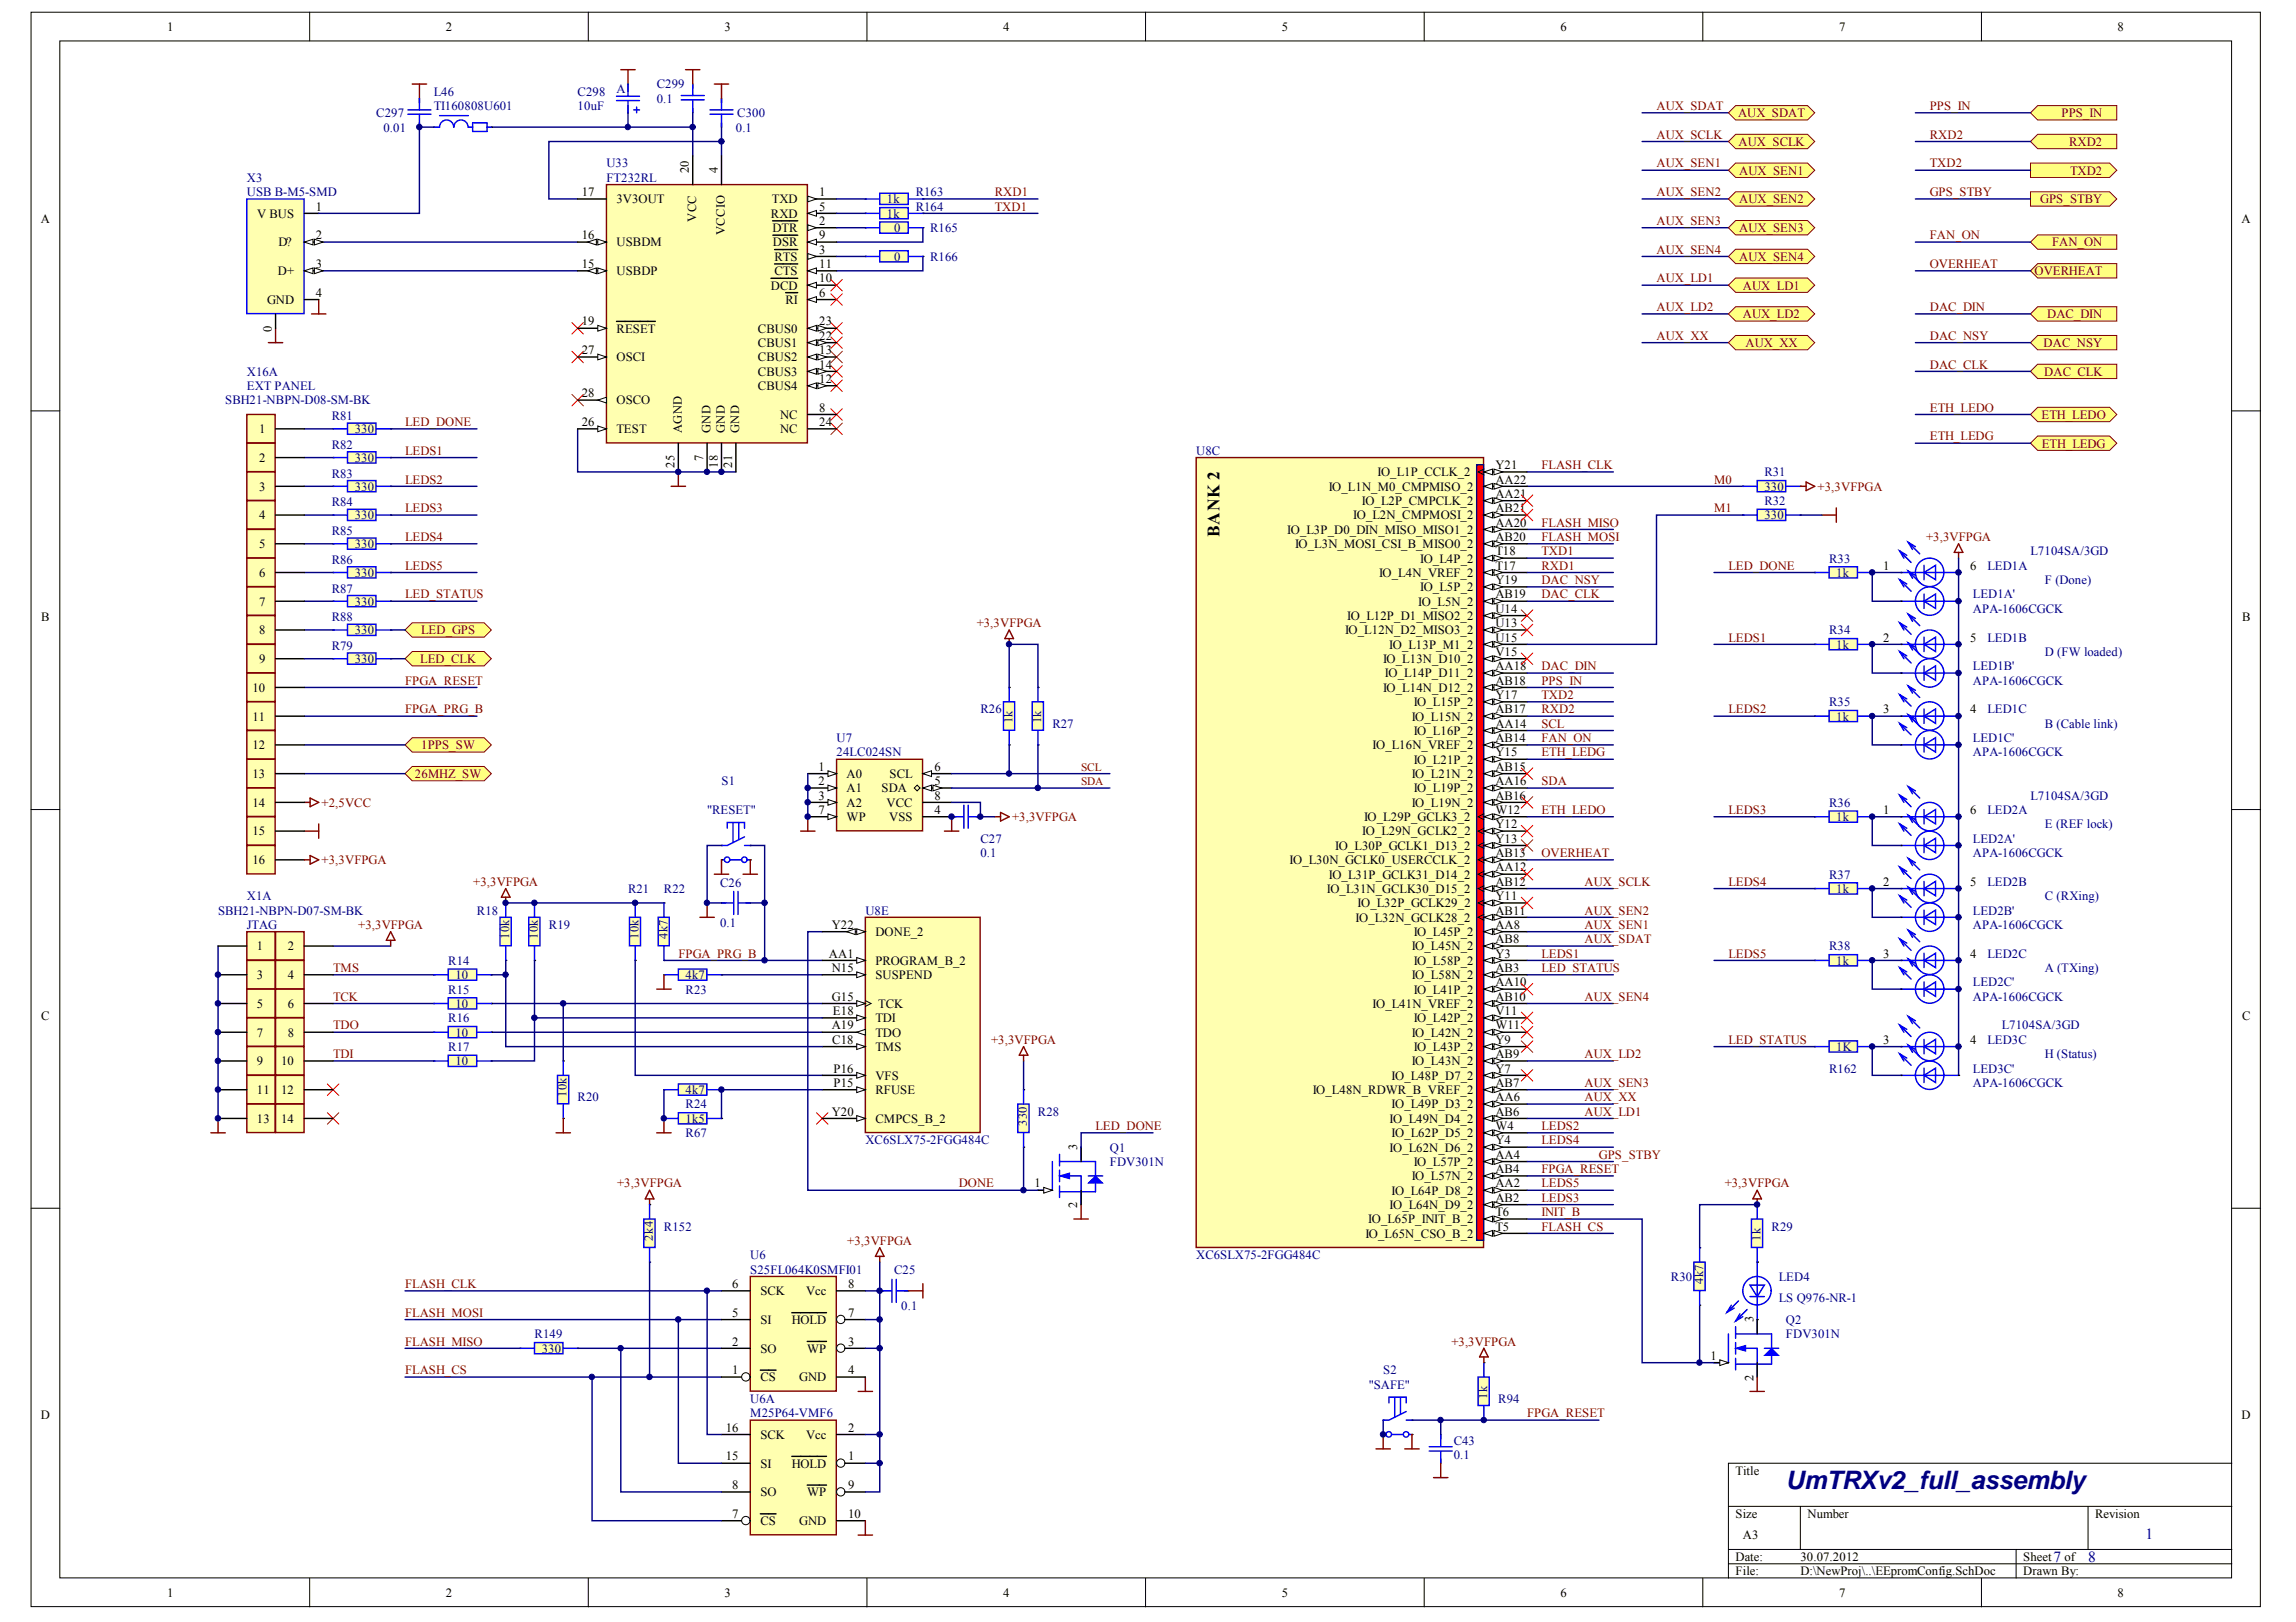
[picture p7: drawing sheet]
<svg xmlns="http://www.w3.org/2000/svg" width="297mm" height="210mm" viewBox="0 0 297 210" stroke-linecap="round" stroke-linejoin="round" font-family="sans-serif">
<defs><g id="words">
<text font-size="3.3" fill="#000080" x="231.1" y="192.7">UmTRXv2_full_assembly</text>
<text font-size="2.2" x="157.8" y="69.4" transform="rotate(-90 157.8 69.4)">BANK 2</text>
<g font-size="2" fill="#000080">
<text x="265.7" y="202.1">7</text>
<text x="270.1" y="202.1">8</text>
<text x="277.6" y="199.1">1</text>
</g>
<g font-size="1.6">
<text x="21.6" y="4">1</text>
<text x="57.7" y="4">2</text>
<text x="93.7" y="4">3</text>
<text x="129.8" y="4">4</text>
<text x="165.8" y="4">5</text>
<text x="201.9" y="4">6</text>
<text x="237.9" y="4">7</text>
<text x="274" y="4">8</text>
<text x="89.1" y="22.4" transform="rotate(-90 89.1 22.4)">20</text>
<text x="92.8" y="22.4" transform="rotate(-90 92.8 22.4)">4</text>
<text x="5.3" y="28.8">A</text>
<text x="33.3" y="28.2">V BUS</text>
<text x="40.9" y="27.2">1</text>
<text x="75.3" y="25.4">17</text>
<text x="79.8" y="26.3">3V3OUT</text>
<text x="90.1" y="28.7" transform="rotate(-90 90.1 28.7)">VCC</text>
<text x="99.7" y="28.2">RXD</text>
<text x="99.9" y="26.3">TXD</text>
<text x="106" y="27.2">5</text>
<text x="106" y="25.4">1</text>
<text x="106" y="29.1">2</text>
<text x="290" y="28.8">A</text>
<text x="35.9" y="35.6">D+</text>
<text x="36" y="31.9">D?</text>
<text x="40.9" y="31">2</text>
<text x="40.9" y="34.7">3</text>
<text x="75.3" y="34.7">15</text>
<text x="75.3" y="31">16</text>
<text x="79.8" y="35.6">USBDP</text>
<text x="79.8" y="31.9">USBDM</text>
<text x="93.8" y="30.5" transform="rotate(-90 93.8 30.5)">VCCIO</text>
<text x="99.9" y="30">DTR</text>
<text x="100" y="31.9">DSR</text>
<text x="100.2" y="35.6">CTS</text>
<text x="100.2" y="33.8">RTS</text>
<text x="106" y="31">9</text>
<text x="106" y="34.7">11</text>
<text x="106" y="32.8">3</text>
<text x="34.6" y="39.3">GND</text>
<text x="40.9" y="38.4">4</text>
<text x="99.7" y="37.5">DCD</text>
<text x="101.6" y="39.3">RI</text>
<text x="106" y="38.4">6</text>
<text x="106" y="36.5">10</text>
<text x="35.2" y="42.9" transform="rotate(-90 35.2 42.9)">0</text>
<text x="75.3" y="42.1">19</text>
<text x="75.3" y="45.8">27</text>
<text x="79.8" y="43">RESET</text>
<text x="79.8" y="46.8">OSCI</text>
<text x="98.1" y="46.8">CBUS2</text>
<text x="98.1" y="44.9">CBUS1</text>
<text x="98.1" y="43">CBUS0</text>
<text x="106" y="45.8">13</text>
<text x="106" y="47.7">14</text>
<text x="106" y="44">22</text>
<text x="106" y="42.1">23</text>
<text x="75.3" y="51.4">28</text>
<text x="79.8" y="52.3">OSCO</text>
<text x="98.1" y="50.5">CBUS4</text>
<text x="98.1" y="48.6">CBUS3</text>
<text x="106" y="53.3">8</text>
<text x="106" y="49.6">12</text>
<text x="33.5" y="56.1">1</text>
<text x="33.5" y="59.8">2</text>
<text x="75.3" y="55.1">26</text>
<text x="79.8" y="56.1">TEST</text>
<text x="88.2" y="56.1" transform="rotate(-90 88.2 56.1)">AGND</text>
<text x="91" y="59.7" transform="rotate(-90 91 59.7)">7</text>
<text x="91.9" y="56.1" transform="rotate(-90 91.9 56.1)">GND</text>
<text x="93.8" y="56.1" transform="rotate(-90 93.8 56.1)">GND</text>
<text x="95.6" y="56.1" transform="rotate(-90 95.6 56.1)">GND</text>
<text x="100.9" y="56.1">NC</text>
<text x="100.9" y="54.2">NC</text>
<text x="106" y="55.1">24</text>
<text x="33.5" y="63.5">3</text>
<text x="87.3" y="60.5" transform="rotate(-90 87.3 60.5)">25</text>
<text x="92.8" y="60.5" transform="rotate(-90 92.8 60.5)">18</text>
<text x="94.7" y="60.5" transform="rotate(-90 94.7 60.5)">21</text>
<text x="171.9" y="63.5">IO_L1N_M0_CMPMISO_2</text>
<text x="176.2" y="65.4">IO_L2P_CMPCLK_2</text>
<text x="178.2" y="61.6">IO_L1P_CCLK_2</text>
<text x="193.5" y="60.7">Y21</text>
<text x="193.5" y="62.6">AA22</text>
<text x="193.5" y="64.4">AA21</text>
<text x="33.5" y="67.2">4</text>
<text x="33.5" y="70.9">5</text>
<text x="166.5" y="69.1">IO_L3P_D0_DIN_MISO_MISO1_2</text>
<text x="167.5" y="70.9">IO_L3N_MOSI_CSI_B_MISO0_2</text>
<text x="175.1" y="67.2">IO_L2N_CMPMOSI_2</text>
<text x="193.5" y="66.3">AB21</text>
<text x="193.5" y="68.1">AA20</text>
<text x="193.5" y="70">AB20</text>
<text x="193.5" y="71.9">T18</text>
<text x="33.5" y="74.7">6</text>
<text x="178.4" y="74.7">IO_L4N_VREF_2</text>
<text x="183.7" y="72.8">IO_L4P_2</text>
<text x="183.7" y="76.5">IO_L5P_2</text>
<text x="193.5" y="73.7">T17</text>
<text x="193.5" y="75.6">Y19</text>
<text x="193.5" y="77.4">AB19</text>
<text x="243.6" y="73.7">1</text>
<text x="254.9" y="73.7">6</text>
<text x="5.3" y="80.4">B</text>
<text x="33.5" y="78.4">7</text>
<text x="33.5" y="82.1">8</text>
<text x="174" y="82.1">IO_L12N_D2_MISO3_2</text>
<text x="174.3" y="80.2">IO_L12P_D1_MISO2_2</text>
<text x="179.7" y="84">IO_L13P_M1_2</text>
<text x="183.5" y="78.4">IO_L5N_2</text>
<text x="193.5" y="79.3">U14</text>
<text x="193.5" y="81.2">U13</text>
<text x="193.5" y="83">U15</text>
<text x="243.6" y="83">2</text>
<text x="254.9" y="83">5</text>
<text x="290.1" y="80.4">B</text>
<text x="32.7" y="89.5">10</text>
<text x="33.5" y="85.8">9</text>
<text x="178.9" y="85.8">IO_L13N_D10_2</text>
<text x="178.9" y="89.5">IO_L14N_D12_2</text>
<text x="179.2" y="87.7">IO_L14P_D11_2</text>
<text x="193.5" y="84.9">V15</text>
<text x="193.5" y="86.7">AA18</text>
<text x="193.5" y="88.6">AB18</text>
<text x="32.7" y="93.2">11</text>
<text x="182.6" y="93.2">IO_L15N_2</text>
<text x="182.9" y="91.4">IO_L15P_2</text>
<text x="182.9" y="95.1">IO_L16P_2</text>
<text x="193.5" y="90.5">Y17</text>
<text x="193.5" y="92.3">AB17</text>
<text x="193.5" y="94.2">AA14</text>
<text x="243.6" y="92.3">3</text>
<text x="254.9" y="92.3">4</text>
<text x="32.7" y="97">12</text>
<text x="32.7" y="100.7">13</text>
<text x="105.9" y="99.8">1</text>
<text x="105.9" y="101.6">2</text>
<text x="109.5" y="100.7">A0</text>
<text x="115.1" y="100.7">SCL</text>
<text x="120.9" y="101.6">5</text>
<text x="120.9" y="99.8">6</text>
<text x="177.6" y="97">IO_L16N_VREF_2</text>
<text x="182.6" y="100.7">IO_L21N_2</text>
<text x="182.9" y="98.8">IO_L21P_2</text>
<text x="193.5" y="96">AB14</text>
<text x="193.5" y="97.9">Y15</text>
<text x="193.5" y="99.8">AB15</text>
<text x="193.5" y="101.6">AA16</text>
<text x="32.7" y="104.4">14</text>
<text x="105.9" y="103.5">3</text>
<text x="105.9" y="105.3">7</text>
<text x="109.5" y="102.5">A1</text>
<text x="109.5" y="104.4">A2</text>
<text x="109.5" y="106.3">WP</text>
<text x="114.1" y="102.5">SDA</text>
<text x="114.7" y="104.4">VCC</text>
<text x="115" y="106.3">VSS</text>
<text x="120.9" y="103.5">8</text>
<text x="120.9" y="105.3">4</text>
<text x="176.5" y="106.3">IO_L29P_GCLK3_2</text>
<text x="182.6" y="104.4">IO_L19N_2</text>
<text x="182.9" y="102.5">IO_L19P_2</text>
<text x="193.5" y="103.5">AB16</text>
<text x="193.5" y="105.3">W12</text>
<text x="193.5" y="107.2">Y12</text>
<text x="243.6" y="105.3">1</text>
<text x="254.9" y="105.3">6</text>
<text x="32.7" y="108.1">15</text>
<text x="32.7" y="111.8">16</text>
<text x="166.8" y="111.8">IO_L30N_GCLK0_USERCCLK_2</text>
<text x="171.9" y="113.7">IO_L31P_GCLK31_D14_2</text>
<text x="172.7" y="110">IO_L30P_GCLK1_D13_2</text>
<text x="176.2" y="108.1">IO_L29N_GCLK2_2</text>
<text x="193.5" y="109">Y13</text>
<text x="193.5" y="110.9">AB13</text>
<text x="193.5" y="112.8">AA12</text>
<text x="171.7" y="115.6">IO_L31N_GCLK30_D15_2</text>
<text x="175.4" y="119.3">IO_L32N_GCLK28_2</text>
<text x="175.6" y="117.4">IO_L32P_GCLK29_2</text>
<text x="193.5" y="114.6">AB12</text>
<text x="193.5" y="116.5">Y11</text>
<text x="193.5" y="118.3">AB11</text>
<text x="243.6" y="114.6">2</text>
<text x="254.9" y="114.6">5</text>
<text x="33.2" y="123">1</text>
<text x="37.2" y="123">2</text>
<text x="107.2" y="123.9">AA1</text>
<text x="107.6" y="120.2">Y22</text>
<text x="107.6" y="125.8">N15</text>
<text x="113.3" y="121.1">DONE_2</text>
<text x="113.3" y="124.9">PROGRAM_B_2</text>
<text x="182.6" y="123">IO_L45N_2</text>
<text x="182.9" y="121.1">IO_L45P_2</text>
<text x="182.9" y="124.9">IO_L58P_2</text>
<text x="193.5" y="120.2">AA8</text>
<text x="193.5" y="122.1">AB8</text>
<text x="193.5" y="123.9">Y3</text>
<text x="193.5" y="125.8">AB3</text>
<text x="243.6" y="123.9">3</text>
<text x="254.9" y="123.9">4</text>
<text x="33.2" y="126.7">3</text>
<text x="33.2" y="130.4">5</text>
<text x="37.2" y="126.7">4</text>
<text x="37.2" y="130.4">6</text>
<text x="107.6" y="129.5">G15</text>
<text x="107.8" y="131.4">E18</text>
<text x="113.3" y="126.7">SUSPEND</text>
<text x="113.6" y="130.4">TCK</text>
<text x="177.6" y="130.4">IO_L41N_VREF_2</text>
<text x="182.6" y="126.7">IO_L58N_2</text>
<text x="182.9" y="128.6">IO_L41P_2</text>
<text x="193.5" y="127.6">AA10</text>
<text x="193.5" y="129.5">AB10</text>
<text x="193.5" y="131.4">V11</text>
<text x="5.3" y="132">C</text>
<text x="33.2" y="134.1">7</text>
<text x="33.2" y="137.9">9</text>
<text x="36.4" y="137.9">10</text>
<text x="37.2" y="134.1">8</text>
<text x="107.6" y="133.2">A19</text>
<text x="107.7" y="135.1">C18</text>
<text x="113.3" y="132.3">TDI</text>
<text x="113.3" y="134.1">TDO</text>
<text x="113.3" y="136">TMS</text>
<text x="182.6" y="134.1">IO_L42N_2</text>
<text x="182.6" y="137.9">IO_L43N_2</text>
<text x="182.9" y="132.3">IO_L42P_2</text>
<text x="182.9" y="136">IO_L43P_2</text>
<text x="193.5" y="133.2">W11</text>
<text x="193.5" y="135.1">Y9</text>
<text x="193.5" y="136.9">AB9</text>
<text x="243.6" y="135.1">3</text>
<text x="254.9" y="135.1">4</text>
<text x="290.1" y="132">C</text>
<text x="33.2" y="141.6">11</text>
<text x="36.4" y="141.6">12</text>
<text x="107.8" y="138.8">P16</text>
<text x="107.8" y="140.7">P15</text>
<text x="113.3" y="139.7">VFS</text>
<text x="113.3" y="141.6">RFUSE</text>
<text x="169.8" y="141.6">IO_L48N_RDWR_B_VREF_2</text>
<text x="180" y="139.7">IO_L48P_D7_2</text>
<text x="180" y="143.4">IO_L49P_D3_2</text>
<text x="193.5" y="138.8">Y7</text>
<text x="193.5" y="140.7">AB7</text>
<text x="193.5" y="142.5">AA6</text>
<text x="33.2" y="145.3">13</text>
<text x="36.4" y="145.3">14</text>
<text x="107.6" y="144.4">Y20</text>
<text x="113.3" y="145.3">CMPCS_B_2</text>
<text x="139.4" y="148.8" transform="rotate(-90 139.4 148.8)">3</text>
<text x="179.8" y="145.3">IO_L49N_D4_2</text>
<text x="179.8" y="149">IO_L62N_D6_2</text>
<text x="180" y="147.2">IO_L62P_D5_2</text>
<text x="193.5" y="144.4">AB6</text>
<text x="193.5" y="146.2">W4</text>
<text x="193.5" y="148.1">Y4</text>
<text x="193.5" y="150">AA4</text>
<text x="133.8" y="153.7">1</text>
<text x="180" y="154.6">IO_L64P_D8_2</text>
<text x="182.6" y="152.7">IO_L57N_2</text>
<text x="182.9" y="150.9">IO_L57P_2</text>
<text x="193.5" y="151.8">AB4</text>
<text x="193.5" y="153.7">AA2</text>
<text x="193.5" y="155.5">AB2</text>
<text x="139.4" y="156.4" transform="rotate(-90 139.4 156.4)">2</text>
<text x="176.6" y="160.2">IO_L65N_CSO_B_2</text>
<text x="177" y="158.3">IO_L65P_INIT_B_2</text>
<text x="179.8" y="156.5">IO_L64N_D9_2</text>
<text x="193.5" y="157.4">T6</text>
<text x="193.5" y="159.2">T5</text>
<text x="94.7" y="166.7">6</text>
<text x="98.4" y="167.6">SCK</text>
<text x="104.3" y="167.6">Vcc</text>
<text x="109.7" y="166.7">8</text>
<text x="94.7" y="170.4">5</text>
<text x="98.4" y="171.3">SI</text>
<text x="102.4" y="171.3">HOLD</text>
<text x="109.7" y="170.4">7</text>
<text x="226.8" y="171.1" transform="rotate(-90 226.8 171.1)">3</text>
<text x="94.7" y="174.1">2</text>
<text x="94.7" y="177.8">1</text>
<text x="98.4" y="175.1">SO</text>
<text x="98.4" y="178.8">CS</text>
<text x="103.4" y="178.8">GND</text>
<text x="104.4" y="175.1">WP</text>
<text x="109.7" y="177.8">4</text>
<text x="109.7" y="174.1">3</text>
<text x="221.3" y="176">1</text>
<text x="226.8" y="178.7" transform="rotate(-90 226.8 178.7)">2</text>
<text x="5.3" y="183.6">D</text>
<text x="93.9" y="185.3">16</text>
<text x="109.7" y="185.3">2</text>
<text x="290" y="183.6">D</text>
<text x="93.9" y="189">15</text>
<text x="98.4" y="186.2">SCK</text>
<text x="98.4" y="189.9">SI</text>
<text x="102.4" y="189.9">HOLD</text>
<text x="104.3" y="186.2">Vcc</text>
<text x="109.7" y="189">1</text>
<text x="224.5" y="190.8">Title</text>
<text x="94.7" y="192.7">8</text>
<text x="94.7" y="196.4">7</text>
<text x="98.4" y="193.6">SO</text>
<text x="98.4" y="197.4">CS</text>
<text x="103.4" y="197.4">GND</text>
<text x="104.4" y="193.6">WP</text>
<text x="109.7" y="196.4">10</text>
<text x="109.7" y="192.7">9</text>
<text x="224.5" y="196.4">Size</text>
<text x="233.8" y="196.4">Number</text>
<text x="271.1" y="196.4">Revision</text>
<text x="224.5" y="202">Date:</text>
<text x="224.5" y="203.8">File:</text>
<text x="225.5" y="199.2">A3</text>
<text x="232.9" y="202">30.07.2012</text>
<text x="232.9" y="203.8">D:\NewProj\..\EEpromConfig.SchDoc</text>
<text x="261.8" y="202">Sheet</text>
<text x="261.8" y="203.8">Drawn By:</text>
<text x="267.1" y="202">of</text>
<text x="21.6" y="206.6">1</text>
<text x="57.7" y="206.6">2</text>
<text x="93.7" y="206.6">3</text>
<text x="129.8" y="206.6">4</text>
<text x="165.8" y="206.6">5</text>
<text x="201.9" y="206.6">6</text>
<text x="237.9" y="206.6">7</text>
<text x="274" y="206.6">8</text>
</g>
<g font-size="1.6" fill="#000080">
<text x="79.8" y="12">A</text>
<text x="85" y="11.4">C299</text>
<text x="48.7" y="15.2">C297</text>
<text x="49.6" y="17">0.01</text>
<text x="56.1" y="12.4">L46</text>
<text x="56.1" y="14.2">TI160808U601</text>
<text x="74.7" y="12.4">C298</text>
<text x="74.7" y="14.2">10uF</text>
<text x="85" y="13.3">0.1</text>
<text x="95.2" y="17">0.1</text>
<text x="95.4" y="15.2">C300</text>
<text x="31.9" y="23.5">X3</text>
<text x="78.5" y="21.7">U33</text>
<text x="78.5" y="23.5">FT232RL</text>
<text x="31.9" y="25.4">USB B-M5-SMD</text>
<text x="114.7" y="26.3">1k</text>
<text x="114.7" y="28.2">1k</text>
<text x="118.5" y="25.4">R163</text>
<text x="118.5" y="27.2">R164</text>
<text x="115.7" y="30">0</text>
<text x="115.7" y="33.8">0</text>
<text x="120.3" y="30">R165</text>
<text x="120.3" y="33.8">R166</text>
<text x="29.1" y="52.3">SBH21-NBPN-D08-SM-BK</text>
<text x="31.9" y="50.5">EXT PANEL</text>
<text x="31.9" y="48.6">X16A</text>
<text x="42.9" y="54.4">R81</text>
<text x="42.9" y="58.1">R82</text>
<text x="45.9" y="56.1">330</text>
<text x="45.9" y="59.8">330</text>
<text x="154.8" y="58.9">U8C</text>
<text x="42.9" y="61.8">R83</text>
<text x="42.9" y="65.5">R84</text>
<text x="45.9" y="63.5">330</text>
<text x="228.3" y="65.4">R32</text>
<text x="228.3" y="61.6">R31</text>
<text x="228.3" y="63.5">330</text>
<text x="42.9" y="69.3">R85</text>
<text x="45.9" y="67.2">330</text>
<text x="45.9" y="70.9">330</text>
<text x="228.3" y="67.2">330</text>
<text x="262.7" y="71.9">L7104SA/3GD</text>
<text x="42.9" y="73">R86</text>
<text x="42.9" y="76.7">R87</text>
<text x="45.9" y="74.7">330</text>
<text x="236.6" y="72.8">R33</text>
<text x="237.6" y="74.7">1k</text>
<text x="255.2" y="77.4">LED1A'</text>
<text x="257.1" y="73.7">LED1A</text>
<text x="264.6" y="75.6">F (Done)</text>
<text x="42.9" y="80.4">R88</text>
<text x="45.9" y="78.4">330</text>
<text x="45.9" y="82.1">330</text>
<text x="236.6" y="82.1">R34</text>
<text x="237.6" y="84">1k</text>
<text x="255.2" y="79.3">APA-1606CGCK</text>
<text x="257.1" y="83">LED1B</text>
<text x="42.9" y="84.1">R79</text>
<text x="45.9" y="85.8">330</text>
<text x="255.2" y="86.7">LED1B'</text>
<text x="255.2" y="88.6">APA-1606CGCK</text>
<text x="264.6" y="84.9">D (FW loaded)</text>
<text x="126.8" y="92.3">R26</text>
<text x="131" y="93.6" transform="rotate(-90 131 93.6)">1k</text>
<text x="134.7" y="93.6" transform="rotate(-90 134.7 93.6)">1k</text>
<text x="136.1" y="94.2">R27</text>
<text x="236.6" y="91.4">R35</text>
<text x="237.6" y="93.2">1k</text>
<text x="257.1" y="92.3">LED1C</text>
<text x="264.6" y="94.2">B (Cable link)</text>
<text x="93.3" y="101.6">S1</text>
<text x="108.2" y="96">U7</text>
<text x="108.2" y="97.9">24LC024SN</text>
<text x="255.2" y="96">LED1C'</text>
<text x="255.2" y="97.9">APA-1606CGCK</text>
<text x="91.5" y="105.3">&quot;RESET&quot;</text>
<text x="236.6" y="104.4">R36</text>
<text x="237.6" y="106.3">1k</text>
<text x="257.1" y="105.3">LED2A</text>
<text x="262.7" y="103.5">L7104SA/3GD</text>
<text x="264.6" y="107.2">E (REF lock)</text>
<text x="126.8" y="109">C27</text>
<text x="126.8" y="110.9">0.1</text>
<text x="236.6" y="113.7">R37</text>
<text x="255.2" y="109">LED2A'</text>
<text x="255.2" y="110.9">APA-1606CGCK</text>
<text x="28.2" y="118.3">SBH21-NBPN-D07-SM-BK</text>
<text x="31.9" y="116.5">X1A</text>
<text x="61.7" y="118.3">R18</text>
<text x="81.2" y="115.6">R21</text>
<text x="85.9" y="115.6">R22</text>
<text x="93.2" y="114.8">C26</text>
<text x="112" y="118.3">U8E</text>
<text x="237.6" y="115.6">1k</text>
<text x="255.2" y="118.3">LED2B'</text>
<text x="257.1" y="114.6">LED2B</text>
<text x="264.6" y="116.5">C (RXing)</text>
<text x="31.9" y="120.2">JTAG</text>
<text x="58" y="124.9">R14</text>
<text x="65.9" y="121.5" transform="rotate(-90 65.9 121.5)">10k</text>
<text x="69.6" y="121.5" transform="rotate(-90 69.6 121.5)">10k</text>
<text x="71" y="120.2">R19</text>
<text x="82.6" y="121.5" transform="rotate(-90 82.6 121.5)">10k</text>
<text x="86.3" y="121.5" transform="rotate(-90 86.3 121.5)">4k7</text>
<text x="93.2" y="120">0.1</text>
<text x="236.6" y="123">R38</text>
<text x="237.6" y="124.9">1k</text>
<text x="255.2" y="120.2">APA-1606CGCK</text>
<text x="257.1" y="123.9">LED2C</text>
<text x="264.6" y="125.8">A (TXing)</text>
<text x="58" y="128.6">R15</text>
<text x="58.9" y="126.7">10</text>
<text x="58.9" y="130.4">10</text>
<text x="88.7" y="128.6">R23</text>
<text x="88.7" y="126.7">4k7</text>
<text x="255.2" y="127.6">LED2C'</text>
<text x="255.2" y="129.5">APA-1606CGCK</text>
<text x="58" y="132.3">R16</text>
<text x="58" y="136">R17</text>
<text x="58.9" y="134.1">10</text>
<text x="58.9" y="137.9">10</text>
<text x="237.6" y="136">1K</text>
<text x="257.1" y="135.1">LED3C</text>
<text x="259" y="133.2">L7104SA/3GD</text>
<text x="264.6" y="136.9">H (Status)</text>
<text x="73.3" y="141.9" transform="rotate(-90 73.3 141.9)">10k</text>
<text x="74.7" y="142.5">R20</text>
<text x="88.7" y="143.4">R24</text>
<text x="88.7" y="141.6">4k7</text>
<text x="236.6" y="138.8">R162</text>
<text x="255.2" y="138.8">LED3C'</text>
<text x="255.2" y="140.7">APA-1606CGCK</text>
<text x="88.7" y="147.2">R67</text>
<text x="88.7" y="145.3">1k5</text>
<text x="112" y="148.1">XC6SLX75-2FGG484C</text>
<text x="132.9" y="145.7" transform="rotate(-90 132.9 145.7)">330</text>
<text x="134.3" y="144.4">R28</text>
<text x="143.6" y="149">Q1</text>
<text x="143.6" y="150.9">FDV301N</text>
<text x="84.5" y="160.5" transform="rotate(-90 84.5 160.5)">2k4</text>
<text x="85.9" y="159.2">R152</text>
<text x="227.8" y="160.5" transform="rotate(-90 227.8 160.5)">1k</text>
<text x="229.2" y="159.2">R29</text>
<text x="97.1" y="163">U6</text>
<text x="97.1" y="164.8">S25FL064K0SMFI01</text>
<text x="115.7" y="164.8">C25</text>
<text x="154.8" y="163">XC6SLX75-2FGG484C</text>
<text x="216.2" y="165.8">R30</text>
<text x="220.3" y="166.1" transform="rotate(-90 220.3 166.1)">4k7</text>
<text x="230.1" y="165.8">LED4</text>
<text x="69.1" y="173.2">R149</text>
<text x="116.6" y="169.5">0.1</text>
<text x="230.1" y="168.5">LS Q976-NR-1</text>
<text x="231.1" y="171.3">Q2</text>
<text x="231.1" y="173.2">FDV301N</text>
<text x="70.1" y="175.1">330</text>
<text x="177.1" y="179.7">&quot;SAFE&quot;</text>
<text x="178.9" y="177.8">S2</text>
<text x="97.1" y="181.6">U6A</text>
<text x="97.1" y="183.4">M25P64-VMF6</text>
<text x="192.4" y="181" transform="rotate(-90 192.4 181)">1k</text>
<text x="193.8" y="181.6">R94</text>
<text x="188.1" y="186.9">C43</text>
<text x="188.1" y="188.8">0.1</text>
</g>
<g font-size="1.6" fill="#800000">
<text x="214.3" y="14.2">AUX_SDAT</text>
<text x="214.3" y="17.9">AUX_SCLK</text>
<text x="224.9" y="15.2">AUX_SDAT</text>
<text x="249.7" y="14.2">PPS_IN</text>
<text x="249.7" y="17.9">RXD2</text>
<text x="266.7" y="15.2">PPS_IN</text>
<text x="214.3" y="21.7">AUX_SEN1</text>
<text x="224.9" y="18.9">AUX_SCLK</text>
<text x="225" y="22.6">AUX_SEN1</text>
<text x="249.7" y="21.7">TXD2</text>
<text x="267.7" y="18.9">RXD2</text>
<text x="267.8" y="22.6">TXD2</text>
<text x="128.7" y="25.4">RXD1</text>
<text x="128.7" y="27.2">TXD1</text>
<text x="214.3" y="25.4">AUX_SEN2</text>
<text x="214.3" y="29.1">AUX_SEN3</text>
<text x="225" y="26.3">AUX_SEN2</text>
<text x="249.7" y="25.4">GPS_STBY</text>
<text x="264" y="26.3">GPS_STBY</text>
<text x="214.3" y="32.8">AUX_SEN4</text>
<text x="225" y="30">AUX_SEN3</text>
<text x="225" y="33.8">AUX_SEN4</text>
<text x="249.7" y="34.7">OVERHEAT</text>
<text x="249.7" y="31">FAN_ON</text>
<text x="263.2" y="35.6">OVERHEAT</text>
<text x="265.5" y="31.9">FAN_ON</text>
<text x="214.3" y="36.5">AUX_LD1</text>
<text x="214.3" y="40.3">AUX_LD2</text>
<text x="225.5" y="37.5">AUX_LD1</text>
<text x="225.5" y="41.2">AUX_LD2</text>
<text x="249.7" y="40.3">DAC_DIN</text>
<text x="264.8" y="41.2">DAC_DIN</text>
<text x="214.3" y="44">AUX_XX</text>
<text x="225.8" y="44.9">AUX_XX</text>
<text x="249.7" y="44">DAC_NSY</text>
<text x="249.7" y="47.7">DAC_CLK</text>
<text x="264.4" y="44.9">DAC_NSY</text>
<text x="249.7" y="53.3">ETH_LEDO</text>
<text x="264.5" y="48.6">DAC_CLK</text>
<text x="52.4" y="55.1">LED_DONE</text>
<text x="52.4" y="58.9">LEDS1</text>
<text x="249.7" y="57">ETH_LEDG</text>
<text x="264.1" y="54.2">ETH_LEDO</text>
<text x="264.1" y="57.9">ETH_LEDG</text>
<text x="52.4" y="62.6">LEDS2</text>
<text x="199.4" y="60.7">FLASH_CLK</text>
<text x="221.7" y="62.6">M0</text>
<text x="235.1" y="63.5">+3,3VFPGA</text>
<text x="52.4" y="66.3">LEDS3</text>
<text x="52.4" y="70">LEDS4</text>
<text x="199.4" y="68.1">FLASH_MISO</text>
<text x="199.4" y="70">FLASH_MOSI</text>
<text x="199.4" y="71.9">TXD1</text>
<text x="221.7" y="66.3">M1</text>
<text x="249.2" y="70">+3,3VFPGA</text>
<text x="52.4" y="73.7">LEDS5</text>
<text x="52.4" y="77.4">LED_STATUS</text>
<text x="199.4" y="75.6">DAC_NSY</text>
<text x="199.4" y="77.4">DAC_CLK</text>
<text x="199.4" y="73.7">RXD1</text>
<text x="223.6" y="73.7">LED_DONE</text>
<text x="54.5" y="82.1">LED_GPS</text>
<text x="126.4" y="81.2">+3,3VFPGA</text>
<text x="223.6" y="83">LEDS1</text>
<text x="52.4" y="88.6">FPGA_RESET</text>
<text x="54.4" y="85.8">LED_CLK</text>
<text x="199.4" y="88.6">PPS_IN</text>
<text x="199.4" y="86.7">DAC_DIN</text>
<text x="52.4" y="92.3">FPGA_PRG_B</text>
<text x="199.4" y="94.2">SCL</text>
<text x="199.4" y="92.3">RXD2</text>
<text x="199.4" y="90.5">TXD2</text>
<text x="223.6" y="92.3">LEDS2</text>
<text x="53.7" y="100.7">26MHZ_SW</text>
<text x="54.5" y="97">1PPS_SW</text>
<text x="199.4" y="101.6">SDA</text>
<text x="199.4" y="97.9">ETH_LEDG</text>
<text x="199.4" y="96">FAN_ON</text>
<text x="41.6" y="104.4">+2,5VCC</text>
<text x="130.9" y="106.3">+3,3VFPGA</text>
<text x="199.4" y="105.3">ETH_LEDO</text>
<text x="223.6" y="105.3">LEDS3</text>
<text x="41.6" y="111.8">+3,3VFPGA</text>
<text x="199.4" y="110.9">OVERHEAT</text>
<text x="61.2" y="114.6">+3,3VFPGA</text>
<text x="205" y="114.6">AUX_SCLK</text>
<text x="205" y="118.3">AUX_SEN2</text>
<text x="223.6" y="114.6">LEDS4</text>
<text x="43.1" y="125.8">TMS</text>
<text x="46.3" y="120.2">+3,3VFPGA</text>
<text x="87.8" y="123.9">FPGA_PRG_B</text>
<text x="199.4" y="123.9">LEDS1</text>
<text x="199.4" y="125.8">LED_STATUS</text>
<text x="205" y="122.1">AUX_SDAT</text>
<text x="205" y="120.2">AUX_SEN1</text>
<text x="223.6" y="123.9">LEDS5</text>
<text x="43.1" y="129.5">TCK</text>
<text x="205" y="129.5">AUX_SEN4</text>
<text x="43.1" y="133.2">TDO</text>
<text x="43.1" y="136.9">TDI</text>
<text x="128.2" y="135.1">+3,3VFPGA</text>
<text x="205" y="136.9">AUX_LD2</text>
<text x="223.6" y="135.1">LED_STATUS</text>
<text x="205" y="142.5">AUX_XX</text>
<text x="205" y="140.7">AUX_SEN3</text>
<text x="141.7" y="146.2">LED_DONE</text>
<text x="199.4" y="146.2">LEDS2</text>
<text x="199.4" y="148.1">LEDS4</text>
<text x="205" y="144.4">AUX_LD1</text>
<text x="206.9" y="150">GPS_STBY</text>
<text x="79.8" y="153.7">+3,3VFPGA</text>
<text x="124" y="153.7">DONE</text>
<text x="199.4" y="151.8">FPGA_RESET</text>
<text x="199.4" y="153.7">LEDS5</text>
<text x="199.4" y="155.5">LEDS3</text>
<text x="223.1" y="153.7">+3,3VFPGA</text>
<text x="109.6" y="161.1">+3,3VFPGA</text>
<text x="199.4" y="159.2">FLASH_CS</text>
<text x="199.4" y="157.4">INIT_B</text>
<text x="52.4" y="166.7">FLASH_CLK</text>
<text x="52.4" y="170.4">FLASH_MOSI</text>
<text x="52.4" y="177.8">FLASH_CS</text>
<text x="52.4" y="174.1">FLASH_MISO</text>
<text x="187.8" y="174.1">+3,3VFPGA</text>
<text x="197.6" y="183.4">FPGA_RESET</text>
</g>
<g font-size="1.5" fill="#800000">
<text x="139.9" y="99.7">SCL</text>
<text x="139.9" y="101.6">SDA</text>
</g>
</g></defs>
<g fill="#fff" stroke="#000" stroke-width=".13">
<path d="M4 1.6h288.4v206.3h-288.4z"/>
<path d="M7.7 5.3h281v198.9h-281z"/>
</g>
<g fill="none" stroke="#000" stroke-width=".13">
<path d="M40.1 1.6v3.7M76.1 1.6v3.7M112.2 1.6v3.7M148.2 1.6v3.7M184.3 1.6v3.7M220.3 1.6v3.7M256.3 1.6v3.7M4 53.2h3.7M288.7 53.2h3.8M4 104.8h3.7M288.7 104.8h3.8M4 156.4h3.7"/>
<path d="M288.7 156.4h3.8M223.6 194.9h65.1M232.9 194.9v5.6M270.1 194.9v5.6M288.7 189.4h-65.1v14.8M40.1 204.2v3.8M76.1 204.2v3.8M112.2 204.2v3.8M148.2 204.2v3.8M184.3 204.2v3.8M220.3 204.2v3.8M223.6 200.5h65.1"/>
<path d="M223.6 202.4h65.1M256.3 204.2v3.8M260.8 200.5v3.7"/>
</g>
<path d="M85.9 126.1h.1M93.3 126.1h.1M113.8 167h.6M117 167h.5" fill="none" stroke="#000" stroke-width=".19"/>
<path d="M85.9 126.1h1.9M91.5 126.1h1.8M113.8 167h1.5M115.4 165.6v2.9M116 165.6v2.9M116 167h1.5" fill="none" stroke="#00f" stroke-width=".19"/>
<path d="M28.2 122.4v22.3M43.1 122.4h7.4M52.4 178.2h40.9M52.4 170.8h40.9" fill="none" stroke="#000080" stroke-width=".19"/>
<path d="M50.5 120.6l.6 1.1h-1.1zM50.5 121.7v.7M27.3 146.6h1.8M28.2 144.7v1.9M112 178.2v1.9M113.8 161.5l.6 1.1h-1.1zM113.8 162.6v.7M117.5 167h1.9M119.4 166.1v1.9M111 180.1h1.9" fill="none" stroke="#800000" stroke-width=".19"/>
<path d="M42.4 140.3l1.4 1.5M42.4 144l1.4 1.5M43.8 140.3l-1.4 1.5M43.8 144l-1.4 1.5" fill="none" stroke="#f00" stroke-width=".13"/>
<path d="M87.8 125.4h3.6v1.5h-3.6z" fill="#ffffb0" stroke="#00f" stroke-width=".19"/>
<path d="M85 128h1.8M85.9 126.1v1.9" fill="none" stroke="#800000" stroke-width=".19"/>
<path d="M43.1 126.1h13" fill="none" stroke="#000080" stroke-width=".19"/>
<path d="M56.1 126.1h.1M63.6 126.1h.1" fill="none" stroke="#000" stroke-width=".19"/>
<path d="M56.1 126.1h1.9M61.7 126.1h1.9" fill="none" stroke="#00f" stroke-width=".19"/>
<path d="M58 125.4h3.7v1.5h-3.7z" fill="#ffffb0" stroke="#00f" stroke-width=".19"/>
<path d="M43.1 129.9h13M63.6 129.9h42.8" fill="none" stroke="#000080" stroke-width=".19"/>
<path d="M56.1 129.9h.1M63.6 129.9h.1" fill="none" stroke="#000" stroke-width=".19"/>
<path d="M56.1 129.9h1.9M61.7 129.9h1.9" fill="none" stroke="#00f" stroke-width=".19"/>
<path d="M58 129.1h3.7v1.5h-3.7z" fill="#ffffb0" stroke="#00f" stroke-width=".19"/>
<path d="M43.1 133.6h13M63.6 133.6h42.8" fill="none" stroke="#000080" stroke-width=".19"/>
<path d="M56.1 133.6h.1M63.6 133.6h.1" fill="none" stroke="#000" stroke-width=".19"/>
<path d="M56.1 133.6h1.9M61.7 133.6h1.9" fill="none" stroke="#00f" stroke-width=".19"/>
<path d="M58 132.8h3.7v1.5h-3.7z" fill="#ffffb0" stroke="#00f" stroke-width=".19"/>
<path d="M43.1 137.3h13" fill="none" stroke="#000080" stroke-width=".19"/>
<path d="M56.1 137.3h.1M63.6 137.3h.1" fill="none" stroke="#000" stroke-width=".19"/>
<path d="M56.1 137.3h1.9M61.7 137.3h1.9" fill="none" stroke="#00f" stroke-width=".19"/>
<path d="M58 136.6h3.7v1.4h-3.7z" fill="#ffffb0" stroke="#00f" stroke-width=".19"/>
<path d="M65.4 116.9h.1M65.4 124.3h.1" fill="none" stroke="#000" stroke-width=".19"/>
<path d="M65.4 116.9v1.8M65.4 122.4v1.9" fill="none" stroke="#00f" stroke-width=".19"/>
<path d="M64.7 118.7h1.4v3.7h-1.4z" fill="#ffffb0" stroke="#00f" stroke-width=".19"/>
<path d="M69.1 116.9h.1M69.1 124.3h.1" fill="none" stroke="#000" stroke-width=".19"/>
<path d="M69.1 116.9v1.8M69.1 122.4v1.9" fill="none" stroke="#00f" stroke-width=".19"/>
<path d="M68.4 118.7h1.5v3.7h-1.5z" fill="#ffffb0" stroke="#00f" stroke-width=".19"/>
<path d="M72.9 137.3h.1M72.9 144.7h.1" fill="none" stroke="#000" stroke-width=".19"/>
<path d="M72.9 137.3v1.9M72.9 142.9v1.8" fill="none" stroke="#00f" stroke-width=".19"/>
<path d="M72.1 139.2h1.5v3.6h-1.5z" fill="#ffffb0" stroke="#00f" stroke-width=".19"/>
<path d="M65.4 115l.6 1.1h-1.1zM65.4 116.1v.8M90.6 118.7h1.8M91.5 116.9v1.8M71.9 146.6h1.9M72.9 144.7v1.9" fill="none" stroke="#800000" stroke-width=".19"/>
<path d="M65.4 116.9h20.5M72.9 129.9v7.4M93.3 126.1h13.1" fill="none" stroke="#000080" stroke-width=".19"/>
<path d="M85.9 116.9h.1M93.3 116.9h.6M96.5 116.9h.6M85.9 124.3h.1" fill="none" stroke="#000" stroke-width=".19"/>
<path d="M85.9 116.9v1.8M93.3 116.9h1.5M94.9 115.4v2.9M95.5 115.4v2.9M95.6 116.9h1.5M85.9 122.4v1.9" fill="none" stroke="#00f" stroke-width=".19"/>
<path d="M85.2 118.7h1.4v3.7h-1.4z" fill="#ffffb0" stroke="#00f" stroke-width=".19"/>
<path d="M197.6 61.1h11.1M197.6 68.5h11.1M85.9 124.3h20.5M197.6 157.8h14.8v18.5h9.3M197.6 159.6h11.1" fill="none" stroke="#000080" stroke-width=".19"/>
<path d="M82.2 116.9h.1M82.2 124.3h.1" fill="none" stroke="#000" stroke-width=".19"/>
<path d="M82.2 116.9v1.8M82.2 122.4v1.9" fill="none" stroke="#00f" stroke-width=".19"/>
<path d="M81.4 118.7h1.5v3.7h-1.5z" fill="#ffffb0" stroke="#00f" stroke-width=".19"/>
<path d="M82.2 124.3v14.9h24.2" fill="none" stroke="#000080" stroke-width=".19"/>
<path d="M85.9 141h.1M93.3 141h.1" fill="none" stroke="#000" stroke-width=".19"/>
<path d="M85.9 141h1.9M91.5 141h1.8" fill="none" stroke="#00f" stroke-width=".19"/>
<path d="M87.8 140.3h3.6v1.4h-3.6z" fill="#ffffb0" stroke="#00f" stroke-width=".19"/>
<path d="M85 146.6h1.8M85.9 144.7v1.9" fill="none" stroke="#800000" stroke-width=".19"/>
<path d="M105.6 144l1.5 1.5M107.1 144l-1.5 1.5" fill="none" stroke="#f00" stroke-width=".13"/>
<path d="M197.6 70.4h11.1M197.6 62.9h27.9" fill="none" stroke="#000080" stroke-width=".19"/>
<path d="M225.5 66.7h.1M232.9 66.7h.1" fill="none" stroke="#000" stroke-width=".19"/>
<path d="M225.5 66.7h1.8M231.1 66.7h1.8" fill="none" stroke="#00f" stroke-width=".19"/>
<path d="M227.3 65.9h3.7v1.5h-3.7z" fill="#ffffb0" stroke="#00f" stroke-width=".19"/>
<path d="M235.7 66.7h1.9M237.6 65.7v1.9" fill="none" stroke="#800000" stroke-width=".19"/>
<path d="M225.5 62.9h.1M232.9 62.9h.1" fill="none" stroke="#000" stroke-width=".19"/>
<path d="M225.5 62.9h1.8M231.1 62.9h1.8" fill="none" stroke="#00f" stroke-width=".19"/>
<path d="M227.3 62.2h3.7v1.4h-3.7z" fill="#ffffb0" stroke="#00f" stroke-width=".19"/>
<path d="M232.9 62.9h.8M233.7 62.4l1.1 .5-1.1 .6zM130.6 81.5l.5 1.1h-1.1zM130.6 82.6v.8M138.9 157.8h1.9M139.9 155.9v1.9" fill="none" stroke="#800000" stroke-width=".19"/>
<path d="M106.4 120.6h-1.9v33.4h29.8M132.4 137.3v3.7M132.4 148.5v5.5" fill="none" stroke="#000080" stroke-width=".19"/>
<g fill="#00f" stroke="#00f" stroke-width=".13">
<path d="M140.8 153.1l.9-.9 1 .9z"/>
<path d="M137.1 152.2l1.3-.4v.7z"/>
</g>
<path d="M136.1 150.3v3.7h-1.8M137.1 149.4v1.5M137.1 151.4v1.5M137.1 153.5v1.5M137.1 150.3h4.6v3.9h-4.6M138 152.2h1.9v3.7M139.9 148.5v1.6M140.8 152.2h1.9" fill="none" stroke="#00f" stroke-width=".19"/>
<path d="M134.3 154h1.8" fill="none" stroke="#000" stroke-width=".19"/>
<path d="M135 153.7l1.1 .3-1.1 .4z" fill="#fff" stroke="#000" stroke-width=".13"/>
<path d="M139.9 148.5v1.8M139.9 154v1.9M219.9 161.5h.1M219.9 168.9h.1M227.3 163.3h.1M227.3 170.8h.1" fill="none" stroke="#000" stroke-width=".19"/>
<g fill="none" stroke="#00f" stroke-width=".19">
<path d="M219.9 161.5v1.8M219.9 167v1.9M224 168.9l-.6 .9 1-.5M224.9 168.3l-1.5 1.5M225.1 170l-.6 1 1-.6M226 169.5l-1.5 1.5M226.4 166.3h1.9l-1 1.5zM226.4 167.8h1.9M227.3 163.3v7.5"/>
<circle cx="227.3" cy="167" r="1.84"/>
</g>
<path d="M219.9 168.9v7.4" fill="none" stroke="#000080" stroke-width=".19"/>
<path d="M219.1 163.3h1.5v3.7h-1.5z" fill="#ffffb0" stroke="#00f" stroke-width=".19"/>
<path d="M227.3 155.9h.1M227.3 163.3h.1" fill="none" stroke="#000" stroke-width=".19"/>
<path d="M227.3 155.9v1.9M227.3 161.5v1.8" fill="none" stroke="#00f" stroke-width=".19"/>
<path d="M226.6 157.8h1.4v3.6h-1.4z" fill="#ffffb0" stroke="#00f" stroke-width=".19"/>
<path d="M227.3 155.9h-7.4v5.6" fill="none" stroke="#000080" stroke-width=".19"/>
<path d="M253.4 70.4l.5 1.1h-1.1zM253.4 71.5v.7" fill="none" stroke="#800000" stroke-width=".19"/>
<g fill="#00f" stroke="#00f" stroke-width=".13">
<path d="M228.3 175.4l.9-.9 .9 .9z"/>
<path d="M224.5 174.5l1.3-.4v.8z"/>
</g>
<path d="M223.6 172.6v3.7h-1.9M224.5 171.7v1.5M224.5 173.7v1.5M224.5 175.8v1.5M224.5 172.6h4.7v3.9h-4.7M225.5 174.5h1.8v3.7M227.3 170.8v1.6M228.3 174.5h1.8" fill="none" stroke="#00f" stroke-width=".19"/>
<path d="M221.7 176.3h1.9" fill="none" stroke="#000" stroke-width=".19"/>
<path d="M222.5 176l1.1 .3-1.1 .4z" fill="#fff" stroke="#000" stroke-width=".13"/>
<path d="M227.3 170.8v1.8M227.3 176.3v1.9" fill="none" stroke="#000" stroke-width=".19"/>
<path d="M108.2 98.3h11.2v9.2h-11.2z" fill="#ffffb0" stroke="#800000" stroke-width=".19"/>
<path d="M104.5 100.1h3.7" fill="none" stroke="#000" stroke-width=".19"/>
<path d="M107.1 99.7l1.1 .4-1.1 .4z" fill="#fff" stroke="#000" stroke-width=".13"/>
<path d="M104.5 102h3.7" fill="none" stroke="#000" stroke-width=".19"/>
<path d="M107.1 101.6l1.1 .4-1.1 .3z" fill="#fff" stroke="#000" stroke-width=".13"/>
<path d="M104.5 103.8h3.7" fill="none" stroke="#000" stroke-width=".19"/>
<path d="M107.1 103.5l1.1 .3-1.1 .4z" fill="#fff" stroke="#000" stroke-width=".13"/>
<path d="M119.4 102h3.7" fill="none" stroke="#000" stroke-width=".19"/>
<path d="M118.3 102l.4-.4 .3 .4-.3 .3z" fill="none" stroke="#000" stroke-width=".13"/>
<g fill="#fff" stroke="#000" stroke-width=".13">
<path d="M119.4 102l1.1-.4v.7z"/>
<path d="M120.7 101.6l1.1 .4-1.1 .3z"/>
</g>
<path d="M119.4 100.1h3.7" fill="none" stroke="#000" stroke-width=".19"/>
<path d="M119.4 100.1l1.1-.4v.8z" fill="#fff" stroke="#000" stroke-width=".13"/>
<path d="M104.5 105.7h3.7" fill="none" stroke="#000" stroke-width=".19"/>
<path d="M107.1 105.3l1.1 .4-1.1 .4z" fill="#fff" stroke="#000" stroke-width=".13"/>
<path d="M119.4 103.8h3.7M119.4 105.7h4.3M126.3 105.7h.5" fill="none" stroke="#000" stroke-width=".19"/>
<path d="M103.6 107.6h1.8M104.5 105.7v1.9M122.2 107.6h1.8M123.1 105.7v1.9M128.7 105.7h.7M129.4 105.1l1.2 .6-1.2 .6z" fill="none" stroke="#800000" stroke-width=".19"/>
<path d="M123.1 105.7h1.5M124.7 104.2v3M125.3 104.2v3M125.4 105.7h1.4" fill="none" stroke="#00f" stroke-width=".19"/>
<path d="M104.5 100.1v5.6" fill="none" stroke="#000080" stroke-width=".19"/>
<path d="M154.8 59.2h37.1v102.2h-37.1z" fill="#ffffb0" stroke="#800000" stroke-width=".19"/>
<path d="M191 60.1h.9v100.4h-.9z" fill="#f00" stroke="#000080" stroke-width=".19"/>
<path d="M192 61.1h5.6" fill="none" stroke="#000" stroke-width=".19"/>
<path d="M192 60.7l-.8 .4 .8 .3" fill="none" stroke="#000" stroke-width=".13"/>
<g fill="#fff" stroke="#000" stroke-width=".13">
<path d="M192 61.1l1.1-.4v.7z"/>
<path d="M193.3 60.7l1.1 .4-1.1 .3z"/>
</g>
<path d="M192 62.9h5.6" fill="none" stroke="#000" stroke-width=".19"/>
<g fill="#fff" stroke="#000" stroke-width=".13">
<path d="M192 62.9l1.1-.3v.7z"/>
<path d="M193.3 62.6l1.1 .3-1.1 .4z"/>
</g>
<path d="M192 64.8h5.6" fill="none" stroke="#000" stroke-width=".19"/>
<g fill="#fff" stroke="#000" stroke-width=".13">
<path d="M192 64.8l1.1-.4v.8z"/>
<path d="M193.3 64.4l1.1 .4-1.1 .4z"/>
</g>
<path d="M192 66.7h5.6" fill="none" stroke="#000" stroke-width=".19"/>
<g fill="#fff" stroke="#000" stroke-width=".13">
<path d="M192 66.7l1.1-.4v.7z"/>
<path d="M193.3 66.3l1.1 .4-1.1 .3z"/>
</g>
<path d="M192 68.5h5.6" fill="none" stroke="#000" stroke-width=".19"/>
<g fill="#fff" stroke="#000" stroke-width=".13">
<path d="M192 68.5l1.1-.4v.8z"/>
<path d="M193.3 68.1l1.1 .4-1.1 .4z"/>
</g>
<path d="M192 70.4h5.6" fill="none" stroke="#000" stroke-width=".19"/>
<g fill="#fff" stroke="#000" stroke-width=".13">
<path d="M192 70.4l1.1-.4v.7z"/>
<path d="M193.3 70l1.1 .4-1.1 .3z"/>
</g>
<path d="M192 72.2h5.6" fill="none" stroke="#000" stroke-width=".19"/>
<g fill="#fff" stroke="#000" stroke-width=".13">
<path d="M192 72.2l1.1-.3v.7z"/>
<path d="M193.3 71.9l1.1 .3-1.1 .4z"/>
</g>
<path d="M192 74.1h5.6" fill="none" stroke="#000" stroke-width=".19"/>
<g fill="#fff" stroke="#000" stroke-width=".13">
<path d="M192 74.1l1.1-.4v.8z"/>
<path d="M193.3 73.7l1.1 .4-1.1 .4z"/>
</g>
<path d="M192 75.9h5.6" fill="none" stroke="#000" stroke-width=".19"/>
<g fill="#fff" stroke="#000" stroke-width=".13">
<path d="M192 75.9l1.1-.3v.7z"/>
<path d="M193.3 75.6l1.1 .3-1.1 .4z"/>
</g>
<path d="M192 77.8h5.6" fill="none" stroke="#000" stroke-width=".19"/>
<g fill="#fff" stroke="#000" stroke-width=".13">
<path d="M192 77.8l1.1-.4v.8z"/>
<path d="M193.3 77.4l1.1 .4-1.1 .4z"/>
</g>
<path d="M192 79.7h5.6" fill="none" stroke="#000" stroke-width=".19"/>
<g fill="#fff" stroke="#000" stroke-width=".13">
<path d="M192 79.7l1.1-.4v.7z"/>
<path d="M193.3 79.3l1.1 .4-1.1 .3z"/>
</g>
<path d="M192 81.5h5.6" fill="none" stroke="#000" stroke-width=".19"/>
<g fill="#fff" stroke="#000" stroke-width=".13">
<path d="M192 81.5l1.1-.3v.7z"/>
<path d="M193.3 81.2l1.1 .3-1.1 .4z"/>
</g>
<path d="M192 83.4h5.6" fill="none" stroke="#000" stroke-width=".19"/>
<g fill="#fff" stroke="#000" stroke-width=".13">
<path d="M192 83.4l1.1-.4v.8z"/>
<path d="M193.3 83l1.1 .4-1.1 .4z"/>
</g>
<path d="M192 85.2h5.6" fill="none" stroke="#000" stroke-width=".19"/>
<g fill="#fff" stroke="#000" stroke-width=".13">
<path d="M192 85.2l1.1-.3v.7z"/>
<path d="M193.3 84.9l1.1 .3-1.1 .4z"/>
</g>
<path d="M192 87.1h5.6" fill="none" stroke="#000" stroke-width=".19"/>
<g fill="#fff" stroke="#000" stroke-width=".13">
<path d="M192 87.1l1.1-.4v.8z"/>
<path d="M193.3 86.7l1.1 .4-1.1 .4z"/>
</g>
<path d="M192 89h5.6" fill="none" stroke="#000" stroke-width=".19"/>
<g fill="#fff" stroke="#000" stroke-width=".13">
<path d="M192 89l1.1-.4v.7z"/>
<path d="M193.3 88.6l1.1 .4-1.1 .3z"/>
</g>
<path d="M192 90.8h5.6" fill="none" stroke="#000" stroke-width=".19"/>
<g fill="#fff" stroke="#000" stroke-width=".13">
<path d="M192 90.8l1.1-.4v.8z"/>
<path d="M193.3 90.4l1.1 .4-1.1 .4z"/>
</g>
<path d="M192 92.7h5.6" fill="none" stroke="#000" stroke-width=".19"/>
<g fill="#fff" stroke="#000" stroke-width=".13">
<path d="M192 92.7l1.1-.4v.8z"/>
<path d="M193.3 92.3l1.1 .4-1.1 .4z"/>
</g>
<path d="M192 94.5h5.6" fill="none" stroke="#000" stroke-width=".19"/>
<g fill="#fff" stroke="#000" stroke-width=".13">
<path d="M192 94.5l1.1-.3v.7z"/>
<path d="M193.3 94.2l1.1 .3-1.1 .4z"/>
</g>
<path d="M192 96.4h5.6" fill="none" stroke="#000" stroke-width=".19"/>
<g fill="#fff" stroke="#000" stroke-width=".13">
<path d="M192 96.4l1.1-.4v.8z"/>
<path d="M193.3 96l1.1 .4-1.1 .4z"/>
</g>
<path d="M192 98.3h5.6" fill="none" stroke="#000" stroke-width=".19"/>
<g fill="#fff" stroke="#000" stroke-width=".13">
<path d="M192 98.3l1.1-.4v.7z"/>
<path d="M193.3 97.9l1.1 .4-1.1 .3z"/>
</g>
<path d="M192 100.1h5.6" fill="none" stroke="#000" stroke-width=".19"/>
<g fill="#fff" stroke="#000" stroke-width=".13">
<path d="M192 100.1l1.1-.4v.8z"/>
<path d="M193.3 99.7l1.1 .4-1.1 .4z"/>
</g>
<path d="M192 102h5.6" fill="none" stroke="#000" stroke-width=".19"/>
<g fill="#fff" stroke="#000" stroke-width=".13">
<path d="M192 102l1.1-.4v.7z"/>
<path d="M193.3 101.6l1.1 .4-1.1 .3z"/>
</g>
<path d="M192 103.8h5.6" fill="none" stroke="#000" stroke-width=".19"/>
<g fill="#fff" stroke="#000" stroke-width=".13">
<path d="M192 103.8l1.1-.3v.7z"/>
<path d="M193.3 103.5l1.1 .3-1.1 .4z"/>
</g>
<path d="M192 105.7h5.6" fill="none" stroke="#000" stroke-width=".19"/>
<path d="M192 105.3l-.8 .4 .8 .4" fill="none" stroke="#000" stroke-width=".13"/>
<g fill="#fff" stroke="#000" stroke-width=".13">
<path d="M192 105.7l1.1-.4v.8z"/>
<path d="M193.3 105.3l1.1 .4-1.1 .4z"/>
</g>
<path d="M192 107.6h5.6" fill="none" stroke="#000" stroke-width=".19"/>
<path d="M192 107.2l-.8 .4 .8 .3" fill="none" stroke="#000" stroke-width=".13"/>
<g fill="#fff" stroke="#000" stroke-width=".13">
<path d="M192 107.6l1.1-.4v.7z"/>
<path d="M193.3 107.2l1.1 .4-1.1 .3z"/>
</g>
<path d="M192 109.4h5.6" fill="none" stroke="#000" stroke-width=".19"/>
<path d="M192 109l-.8 .4 .8 .4" fill="none" stroke="#000" stroke-width=".13"/>
<g fill="#fff" stroke="#000" stroke-width=".13">
<path d="M192 109.4l1.1-.4v.8z"/>
<path d="M193.3 109l1.1 .4-1.1 .4z"/>
</g>
<path d="M192 111.3h5.6" fill="none" stroke="#000" stroke-width=".19"/>
<path d="M192 110.9l-.8 .4 .8 .3" fill="none" stroke="#000" stroke-width=".13"/>
<g fill="#fff" stroke="#000" stroke-width=".13">
<path d="M192 111.3l1.1-.4v.7z"/>
<path d="M193.3 110.9l1.1 .4-1.1 .3z"/>
</g>
<path d="M192 113.1h5.6" fill="none" stroke="#000" stroke-width=".19"/>
<path d="M192 112.8l-.8 .3 .8 .4" fill="none" stroke="#000" stroke-width=".13"/>
<g fill="#fff" stroke="#000" stroke-width=".13">
<path d="M192 113.1l1.1-.3v.7z"/>
<path d="M193.3 112.8l1.1 .3-1.1 .4z"/>
</g>
<path d="M192 115h5.6" fill="none" stroke="#000" stroke-width=".19"/>
<path d="M192 114.6l-.8 .4 .8 .4" fill="none" stroke="#000" stroke-width=".13"/>
<g fill="#fff" stroke="#000" stroke-width=".13">
<path d="M192 115l1.1-.4v.8z"/>
<path d="M193.3 114.6l1.1 .4-1.1 .4z"/>
</g>
<path d="M192 116.9h5.6" fill="none" stroke="#000" stroke-width=".19"/>
<path d="M192 116.5l-.8 .4 .8 .3" fill="none" stroke="#000" stroke-width=".13"/>
<g fill="#fff" stroke="#000" stroke-width=".13">
<path d="M192 116.9l1.1-.4v.7z"/>
<path d="M193.3 116.5l1.1 .4-1.1 .3z"/>
</g>
<path d="M192 118.7h5.6" fill="none" stroke="#000" stroke-width=".19"/>
<path d="M192 118.3l-.8 .4 .8 .4" fill="none" stroke="#000" stroke-width=".13"/>
<g fill="#fff" stroke="#000" stroke-width=".13">
<path d="M192 118.7l1.1-.4v.8z"/>
<path d="M193.3 118.3l1.1 .4-1.1 .4z"/>
</g>
<path d="M192 120.6h5.6" fill="none" stroke="#000" stroke-width=".19"/>
<g fill="#fff" stroke="#000" stroke-width=".13">
<path d="M192 120.6l1.1-.4v.7z"/>
<path d="M193.3 120.2l1.1 .4-1.1 .3z"/>
</g>
<path d="M192 122.4h5.6" fill="none" stroke="#000" stroke-width=".19"/>
<g fill="#fff" stroke="#000" stroke-width=".13">
<path d="M192 122.4l1.1-.3v.7z"/>
<path d="M193.3 122.1l1.1 .3-1.1 .4z"/>
</g>
<path d="M192 124.3h5.6" fill="none" stroke="#000" stroke-width=".19"/>
<g fill="#fff" stroke="#000" stroke-width=".13">
<path d="M192 124.3l1.1-.4v.8z"/>
<path d="M193.3 123.9l1.1 .4-1.1 .4z"/>
</g>
<path d="M192 126.1h5.6" fill="none" stroke="#000" stroke-width=".19"/>
<g fill="#fff" stroke="#000" stroke-width=".13">
<path d="M192 126.1l1.1-.3v.7z"/>
<path d="M193.3 125.8l1.1 .3-1.1 .4z"/>
</g>
<path d="M192 128h5.6" fill="none" stroke="#000" stroke-width=".19"/>
<g fill="#fff" stroke="#000" stroke-width=".13">
<path d="M192 128l1.1-.4v.8z"/>
<path d="M193.3 127.6l1.1 .4-1.1 .4z"/>
</g>
<path d="M192 129.9h5.6" fill="none" stroke="#000" stroke-width=".19"/>
<g fill="#fff" stroke="#000" stroke-width=".13">
<path d="M192 129.9l1.1-.4v.7z"/>
<path d="M193.3 129.5l1.1 .4-1.1 .3z"/>
</g>
<path d="M192 131.7h5.6" fill="none" stroke="#000" stroke-width=".19"/>
<g fill="#fff" stroke="#000" stroke-width=".13">
<path d="M192 131.7l1.1-.3v.7z"/>
<path d="M193.3 131.4l1.1 .3-1.1 .4z"/>
</g>
<path d="M192 133.6h5.6" fill="none" stroke="#000" stroke-width=".19"/>
<g fill="#fff" stroke="#000" stroke-width=".13">
<path d="M192 133.6l1.1-.4v.8z"/>
<path d="M193.3 133.2l1.1 .4-1.1 .4z"/>
</g>
<path d="M192 135.4h5.6" fill="none" stroke="#000" stroke-width=".19"/>
<g fill="#fff" stroke="#000" stroke-width=".13">
<path d="M192 135.4l1.1-.3v.7z"/>
<path d="M193.3 135.1l1.1 .3-1.1 .4z"/>
</g>
<path d="M192 137.3h5.6" fill="none" stroke="#000" stroke-width=".19"/>
<g fill="#fff" stroke="#000" stroke-width=".13">
<path d="M192 137.3l1.1-.4v.8z"/>
<path d="M193.3 136.9l1.1 .4-1.1 .4z"/>
</g>
<path d="M192 139.2h5.6" fill="none" stroke="#000" stroke-width=".19"/>
<g fill="#fff" stroke="#000" stroke-width=".13">
<path d="M192 139.2l1.1-.4v.7z"/>
<path d="M193.3 138.8l1.1 .4-1.1 .3z"/>
</g>
<path d="M192 141h5.6" fill="none" stroke="#000" stroke-width=".19"/>
<g fill="#fff" stroke="#000" stroke-width=".13">
<path d="M192 141l1.1-.4v.8z"/>
<path d="M193.3 140.6l1.1 .4-1.1 .4z"/>
</g>
<path d="M192 142.9h5.6" fill="none" stroke="#000" stroke-width=".19"/>
<g fill="#fff" stroke="#000" stroke-width=".13">
<path d="M192 142.9l1.1-.4v.8z"/>
<path d="M193.3 142.5l1.1 .4-1.1 .4z"/>
</g>
<path d="M192 144.7h5.6" fill="none" stroke="#000" stroke-width=".19"/>
<g fill="#fff" stroke="#000" stroke-width=".13">
<path d="M192 144.7l1.1-.3v.7z"/>
<path d="M193.3 144.4l1.1 .3-1.1 .4z"/>
</g>
<path d="M192 146.6h5.6" fill="none" stroke="#000" stroke-width=".19"/>
<g fill="#fff" stroke="#000" stroke-width=".13">
<path d="M192 146.6l1.1-.4v.8z"/>
<path d="M193.3 146.2l1.1 .4-1.1 .4z"/>
</g>
<path d="M192 148.5h5.6" fill="none" stroke="#000" stroke-width=".19"/>
<g fill="#fff" stroke="#000" stroke-width=".13">
<path d="M192 148.5l1.1-.4v.7z"/>
<path d="M193.3 148.1l1.1 .4-1.1 .3z"/>
</g>
<path d="M192 150.3h5.6" fill="none" stroke="#000" stroke-width=".19"/>
<g fill="#fff" stroke="#000" stroke-width=".13">
<path d="M192 150.3l1.1-.4v.8z"/>
<path d="M193.3 149.9l1.1 .4-1.1 .4z"/>
</g>
<path d="M192 152.2h5.6" fill="none" stroke="#000" stroke-width=".19"/>
<g fill="#fff" stroke="#000" stroke-width=".13">
<path d="M192 152.2l1.1-.4v.7z"/>
<path d="M193.3 151.8l1.1 .4-1.1 .3z"/>
</g>
<path d="M192 154h5.6" fill="none" stroke="#000" stroke-width=".19"/>
<g fill="#fff" stroke="#000" stroke-width=".13">
<path d="M192 154l1.1-.3v.7z"/>
<path d="M193.3 153.7l1.1 .3-1.1 .4z"/>
</g>
<path d="M192 155.9h5.6" fill="none" stroke="#000" stroke-width=".19"/>
<g fill="#fff" stroke="#000" stroke-width=".13">
<path d="M192 155.9l1.1-.4v.8z"/>
<path d="M193.3 155.5l1.1 .4-1.1 .4z"/>
</g>
<path d="M192 157.8h5.6" fill="none" stroke="#000" stroke-width=".19"/>
<g fill="#fff" stroke="#000" stroke-width=".13">
<path d="M192 157.8l1.1-.4v.7z"/>
<path d="M193.3 157.4l1.1 .4-1.1 .3z"/>
</g>
<path d="M192 159.6h5.6" fill="none" stroke="#000" stroke-width=".19"/>
<g fill="#fff" stroke="#000" stroke-width=".13">
<path d="M192 159.6l1.1-.4v.8z"/>
<path d="M193.3 159.2l1.1 .4-1.1 .4z"/>
</g>
<path d="M132.4 135.4l.6 1.2h-1.1zM132.4 136.6v.7" fill="none" stroke="#800000" stroke-width=".19"/>
<path d="M234.8 83.4h.1M242.2 83.4h.1" fill="none" stroke="#000" stroke-width=".19"/>
<path d="M234.8 83.4h1.8M240.4 83.4h1.8" fill="none" stroke="#00f" stroke-width=".19"/>
<path d="M236.6 82.6h3.7v1.5h-3.7z" fill="#ffffb0" stroke="#00f" stroke-width=".19"/>
<path d="M234.8 92.7h.1M242.2 92.7h.1" fill="none" stroke="#000" stroke-width=".19"/>
<path d="M234.8 92.7h1.8M240.4 92.7h1.8" fill="none" stroke="#00f" stroke-width=".19"/>
<path d="M236.6 91.9h3.7v1.5h-3.7z" fill="#ffffb0" stroke="#00f" stroke-width=".19"/>
<path d="M234.8 105.7h.1M242.2 105.7h.1" fill="none" stroke="#000" stroke-width=".19"/>
<path d="M234.8 105.7h1.8M240.4 105.7h1.8" fill="none" stroke="#00f" stroke-width=".19"/>
<path d="M236.6 105h3.7v1.4h-3.7z" fill="#ffffb0" stroke="#00f" stroke-width=".19"/>
<path d="M130.6 89h.1M130.6 96.4h.1" fill="none" stroke="#000" stroke-width=".19"/>
<path d="M130.6 89v1.8M130.6 94.5v1.9" fill="none" stroke="#00f" stroke-width=".19"/>
<path d="M129.8 90.8h1.5v3.7h-1.5z" fill="#ffffb0" stroke="#00f" stroke-width=".19"/>
<path d="M134.3 89h.1M134.3 96.4h.1" fill="none" stroke="#000" stroke-width=".19"/>
<path d="M134.3 89v1.8M134.3 94.5v1.9" fill="none" stroke="#00f" stroke-width=".19"/>
<path d="M133.5 90.8h1.5v3.7h-1.5z" fill="#ffffb0" stroke="#00f" stroke-width=".19"/>
<path d="M130.6 96.4v3.7M134.3 96.4v5.6" fill="none" stroke="#000080" stroke-width=".19"/>
<path d="M234.8 115h.1M242.2 115h.1" fill="none" stroke="#000" stroke-width=".19"/>
<path d="M234.8 115h1.8M240.4 115h1.8" fill="none" stroke="#00f" stroke-width=".19"/>
<path d="M236.6 114.2h3.7v1.5h-3.7z" fill="#ffffb0" stroke="#00f" stroke-width=".19"/>
<path d="M234.8 124.3h.1M242.2 124.3h.1" fill="none" stroke="#000" stroke-width=".19"/>
<path d="M234.8 124.3h1.8M240.4 124.3h1.8" fill="none" stroke="#00f" stroke-width=".19"/>
<path d="M236.6 123.5h3.7v1.5h-3.7z" fill="#ffffb0" stroke="#00f" stroke-width=".19"/>
<path d="M253.4 72.2v67M221.7 83.4h13.1M221.7 92.7h13.1M221.7 105.7h13.1M221.7 115h13.1M221.7 124.3h13.1" fill="none" stroke="#000080" stroke-width=".19"/>
<path d="M112 118.7h14.8v27.9h-14.8z" fill="#ffffb0" stroke="#800000" stroke-width=".19"/>
<path d="M106.4 120.6h5.6" fill="none" stroke="#000" stroke-width=".19"/>
<g fill="#fff" stroke="#000" stroke-width=".13">
<path d="M110.8 120.2l1.2 .4-1.2 .3z"/>
<path d="M109.5 120.6l1.1-.4v.7z"/>
</g>
<path d="M106.4 124.3h5.6" fill="none" stroke="#000" stroke-width=".19"/>
<path d="M110.8 123.9l1.2 .4-1.2 .4z" fill="#fff" stroke="#000" stroke-width=".13"/>
<path d="M106.4 126.1h5.6" fill="none" stroke="#000" stroke-width=".19"/>
<path d="M110.8 125.8l1.2 .3-1.2 .4z" fill="#fff" stroke="#000" stroke-width=".13"/>
<path d="M106.4 129.9h5.6" fill="none" stroke="#000" stroke-width=".19"/>
<path d="M112 129.5l.7 .4-.7 .3" fill="none" stroke="#000" stroke-width=".13"/>
<path d="M110.8 129.5l1.2 .4-1.2 .3z" fill="#fff" stroke="#000" stroke-width=".13"/>
<path d="M106.4 131.7h5.6" fill="none" stroke="#000" stroke-width=".19"/>
<path d="M110.8 131.4l1.2 .3-1.2 .4z" fill="#fff" stroke="#000" stroke-width=".13"/>
<path d="M106.4 133.6h5.6" fill="none" stroke="#000" stroke-width=".19"/>
<path d="M110.8 133.6l1.2-.4v.8z" fill="#fff" stroke="#000" stroke-width=".13"/>
<path d="M106.4 135.4h5.6" fill="none" stroke="#000" stroke-width=".19"/>
<path d="M110.8 135.1l1.2 .3-1.2 .4z" fill="#fff" stroke="#000" stroke-width=".13"/>
<path d="M106.4 139.2h5.6" fill="none" stroke="#000" stroke-width=".19"/>
<path d="M110.8 138.8l1.2 .4-1.2 .3z" fill="#fff" stroke="#000" stroke-width=".13"/>
<path d="M106.4 141h5.6" fill="none" stroke="#000" stroke-width=".19"/>
<path d="M110.8 140.6l1.2 .4-1.2 .4z" fill="#fff" stroke="#000" stroke-width=".13"/>
<path d="M106.4 144.7h5.6" fill="none" stroke="#000" stroke-width=".19"/>
<path d="M110.8 144.4l1.2 .3-1.2 .4z" fill="#fff" stroke="#000" stroke-width=".13"/>
<path d="M227.3 154l.6 1.1h-1.1zM227.3 155.1v.8" fill="none" stroke="#800000" stroke-width=".19"/>
<path d="M132.4 141h.1M132.4 148.5h.1" fill="none" stroke="#000" stroke-width=".19"/>
<path d="M132.4 141v1.9M132.4 146.6v1.9" fill="none" stroke="#00f" stroke-width=".19"/>
<path d="M131.7 142.9h1.4v3.7h-1.4z" fill="#ffffb0" stroke="#00f" stroke-width=".19"/>
<path d="M197.6 77.8h11.1M197.6 89h11.1M197.6 92.7h11.1M197.6 94.5h11.1M197.6 102h11.1M197.6 137.3h11.1M197.6 144.7h11.1M197.6 148.5h11.1M197.6 152.2h11.1M197.6 155.9h11.1M178.9 183.8v1.8" fill="none" stroke="#000080" stroke-width=".19"/>
<path d="M178 187.5h1.9M178.9 185.6v1.9" fill="none" stroke="#800000" stroke-width=".19"/>
<path d="M192 176.3h.1M186.4 185.6v.6M186.4 188.8v.6M192 183.8h.1" fill="none" stroke="#000" stroke-width=".19"/>
<path d="M192 176.3v1.9M184.9 187.2h3M184.9 187.8h3M186.4 185.6v1.5M186.4 187.9v1.5M192 181.9v1.9" fill="none" stroke="#00f" stroke-width=".19"/>
<path d="M191.2 178.2h1.5v3.7h-1.5z" fill="#ffffb0" stroke="#00f" stroke-width=".19"/>
<path d="M192 174.5l.5 1.1h-1.1zM192 175.6v.7" fill="none" stroke="#800000" stroke-width=".19"/>
<path d="M262.7 14.6l.9-.9h10.3v1.8h-10.3z" fill-rule="evenodd" fill="#ffff80" stroke="#800000" stroke-width=".13"/>
<path d="M247.8 14.6h14.9" fill="none" stroke="#000080" stroke-width=".19"/>
<g fill="#ffff80" stroke="#800000" stroke-width=".13">
<path d="M262.7 40.6l.9-.9h10.3v1.9h-10.3z" fill-rule="evenodd"/>
<path d="M262.7 44.3l.9-.9h10.3v1.9h-10.3z" fill-rule="evenodd"/>
<path d="M262.7 48.1l.9-1h10.3v1.9h-10.3z" fill-rule="evenodd"/>
</g>
<path d="M247.8 40.6h14.9M247.8 44.3h14.9M247.8 48.1h14.9M123.1 100.1h20.5M123.1 102h20.5" fill="none" stroke="#000080" stroke-width=".19"/>
<g fill="#ffff80" stroke="#800000" stroke-width=".13">
<path d="M262.7 18.3l.9-.9h10.3v1.8h-10.3z" fill-rule="evenodd"/>
<path d="M262.7 21.1h10.2l1 .9-1 1h-10.2z" fill-rule="evenodd"/>
</g>
<path d="M247.8 18.3h14.9M247.8 22h14.9" fill="none" stroke="#000080" stroke-width=".19"/>
<path d="M67.3 174.5h.1M74.7 174.5h.1" fill="none" stroke="#000" stroke-width=".19"/>
<path d="M67.3 174.5h1.8M72.9 174.5h1.8" fill="none" stroke="#00f" stroke-width=".19"/>
<path d="M69.1 173.7h3.7v1.5h-3.7z" fill="#ffffb0" stroke="#00f" stroke-width=".19"/>
<path d="M52.4 174.5h14.9M74.7 174.5h18.6" fill="none" stroke="#000080" stroke-width=".19"/>
<path d="M84 154l.6 1.1h-1.1zM84 155.1v.8" fill="none" stroke="#800000" stroke-width=".19"/>
<path d="M84 155.9h.1M84 163.3h.1" fill="none" stroke="#000" stroke-width=".19"/>
<path d="M84 155.9v1.9M84 161.5v1.8" fill="none" stroke="#00f" stroke-width=".19"/>
<path d="M83.3 157.8h1.4v3.6h-1.4z" fill="#ffffb0" stroke="#00f" stroke-width=".19"/>
<path d="M197.6 75.9h11.1M197.6 87.1h11.1M197.6 90.8h11.1M84 163.3v14.9" fill="none" stroke="#000080" stroke-width=".19"/>
<g fill="none" stroke="#00f" stroke-width=".19">
<path d="M234.8 74.1h1.8M240.4 74.1h1.8M245.8 71.3l1.4 1.5M245.9 74.1h7.5M246.7 71.9l-.9-.6 .5 .9M246.9 70.2l1.5 1.5M246.9 79.5l1.5 1.5M247.8 70.7l-.9-.5 .5 .9M248.9 74.1l1.5-.9v1.8zM248.9 73.2v1.8M245.8 80.6l1.4 1.5M245.8 89.9l1.4 1.5"/>
<path d="M245.9 83.4h7.5M245.9 92.7h7.5M246.7 81.2l-.9-.6 .5 .9M246.7 90.4l-.9-.5 .5 .9M246.9 88.8l1.5 1.5M247.8 80l-.9-.5 .5 .9M247.8 89.3l-.9-.5 .5 .9M248.9 83.4l1.5-.9v1.8zM248.9 92.7l1.5-.9v1.8zM248.9 82.5v1.8M248.9 91.8v1.8M245.8 102.9l1.4 1.5"/>
<path d="M245.8 112.2l1.4 1.5M245.9 105.7h7.5M245.9 115h7.5M246.7 103.5l-.9-.6 .5 .9M246.7 112.8l-.9-.6 .5 .9M246.9 101.8l1.5 1.5M246.9 111.1l1.5 1.5M247.8 102.3l-.9-.5 .5 .9M247.8 111.6l-.9-.5 .5 .9M248.9 105.7l1.5-.9v1.8zM248.9 115l1.5-.9v1.8zM248.9 104.8v1.8"/>
<path d="M248.9 114.1v1.8M245.8 121.5l1.4 1.5M245.9 124.3h7.5M246.7 122.1l-.9-.6 .5 .9M246.9 120.4l1.5 1.5M247.8 120.9l-.9-.5 .5 .9M248.9 124.3l1.5-.9v1.8zM248.9 123.4v1.8"/>
<circle cx="249.6" cy="74.1" r="1.84"/>
<circle cx="249.6" cy="92.7" r="1.84"/>
<circle cx="249.6" cy="83.4" r="1.84"/>
<circle cx="249.6" cy="115" r="1.84"/>
<circle cx="249.6" cy="105.7" r="1.84"/>
<circle cx="249.6" cy="124.3" r="1.84"/>
</g>
<g fill="none" stroke="#000" stroke-width=".19">
<path d="M234.8 74.1h.1M242.2 74.1h.1M245.9 74.1h.1M253.4 74.1h.1M245.9 83.4h.1M245.9 92.7h.1M253.4 83.4h.1M253.4 92.7h.1M245.9 105.7h.1M245.9 115h.1M253.4 105.7h.1M253.4 115h.1"/>
<path d="M245.9 124.3h.1M253.4 124.3h.1"/>
</g>
<path d="M236.6 73.3h3.7v1.5h-3.7z" fill="#ffffb0" stroke="#00f" stroke-width=".19"/>
<path d="M221.7 74.1h13.1M149.2 146.6h-9.3v1.9" fill="none" stroke="#000080" stroke-width=".19"/>
<path d="M112 25.8h.1M119.4 25.8h.1" fill="none" stroke="#000" stroke-width=".19"/>
<path d="M112 25.8h1.8M117.5 25.8h1.9" fill="none" stroke="#00f" stroke-width=".19"/>
<path d="M113.8 25h3.7v1.5h-3.7z" fill="#ffffb0" stroke="#00f" stroke-width=".19"/>
<path d="M112 27.6h.1M119.4 27.6h.1" fill="none" stroke="#000" stroke-width=".19"/>
<path d="M112 27.6h1.8M117.5 27.6h1.9" fill="none" stroke="#00f" stroke-width=".19"/>
<path d="M113.8 26.9h3.7v1.4h-3.7z" fill="#ffffb0" stroke="#00f" stroke-width=".19"/>
<path d="M93.3 16.5v3.7M41.2 31.3h33.5M41.2 35h33.5M119.4 29.5v1.8h-11.2M119.4 33.2v1.8h-11.2M119.4 25.8h14.9M119.4 27.6h14.9M74.7 55.5v5.6h20.5" fill="none" stroke="#000080" stroke-width=".19"/>
<path d="M53.3 10.9h1.9M54.3 10.9v1.8M41.2 38.8v1.8M34.7 44.3h1.9M35.7 42.5v1.8M40.3 40.6h1.9M86.8 62.9h1.9M87.8 61.1v1.8" fill="none" stroke="#800000" stroke-width=".19"/>
<path d="M93.3 12.7v.6M93.3 15.9v.6M112 29.5h.1M119.4 29.5h.1" fill="none" stroke="#000" stroke-width=".19"/>
<path d="M91.9 14.8h2.9M91.9 14.2h2.9M93.3 12.7v1.5M93.3 14.8v1.7M112 29.5h1.8M117.5 29.5h1.9" fill="none" stroke="#00f" stroke-width=".19"/>
<path d="M74 45.5l1.5 1.4M74 51l1.5 1.5M74 41.7l1.5 1.5M75.5 45.5l-1.5 1.4M75.5 51l-1.5 1.5M75.5 41.7l-1.5 1.5M107.5 54.8l1.5 1.4M107.5 52.9l1.5 1.5M109 54.8l-1.5 1.4M109 52.9l-1.5 1.5" fill="none" stroke="#f00" stroke-width=".13"/>
<path d="M113.8 28.7h3.7v1.5h-3.7z" fill="#ffffb0" stroke="#00f" stroke-width=".19"/>
<path d="M112 33.2h.1M119.4 33.2h.1" fill="none" stroke="#000" stroke-width=".19"/>
<path d="M112 33.2h1.8M117.5 33.2h1.9" fill="none" stroke="#00f" stroke-width=".19"/>
<path d="M113.8 32.4h3.7v1.5h-3.7z" fill="#ffffb0" stroke="#00f" stroke-width=".19"/>
<path d="M54.3 12.7v.6M54.3 15.9v.6M89.6 10.9v.5M89.6 14v.6" fill="none" stroke="#000" stroke-width=".19"/>
<path d="M52.8 14.8h3M52.8 14.2h3M54.3 12.7v1.5M54.3 14.8v1.7M88.1 12.9h3M88.1 12.4h3M89.6 10.9v1.5M89.6 12.9v1.7" fill="none" stroke="#00f" stroke-width=".19"/>
<path d="M80.3 9h1.9M81.2 9v1.9M88.7 9h1.9M89.6 9v1.9M92.4 10.9h1.9M93.3 10.9v1.8" fill="none" stroke="#800000" stroke-width=".19"/>
<path d="M63.6 16.5h26M81.2 14.6v1.9M89.6 14.6v5.6M93.3 18.3h-22.3v7.5h3.7" fill="none" stroke="#000080" stroke-width=".19"/>
<path d="M107.5 49.2l1.5 1.5M107.5 47.3l1.5 1.5M107.5 45.5l1.5 1.4M107.5 41.7l1.5 1.5M107.5 43.6l1.5 1.5M109 49.2l-1.5 1.5M109 47.3l-1.5 1.5M109 45.5l-1.5 1.4M109 41.7l-1.5 1.5M109 43.6l-1.5 1.5" fill="none" stroke="#f00" stroke-width=".13"/>
<path d="M78.5 23.9h26v33.4h-26z" fill="#ffffb0" stroke="#800000" stroke-width=".19"/>
<path d="M93.3 20.2v3.7M104.5 27.6h3.7M104.5 55.5h3.7M104.5 53.6h3.7" fill="none" stroke="#000" stroke-width=".19"/>
<path d="M104.5 27.6l1.1-.4v.8z" fill="#fff" stroke="#000" stroke-width=".13"/>
<path d="M104.5 38.8h3.7" fill="none" stroke="#000" stroke-width=".19"/>
<path d="M104.5 38.8l1.1-.4v.7z" fill="#fff" stroke="#000" stroke-width=".13"/>
<path d="M101.6 37.9h1.6M104.5 31.3h3.7M91.5 57.4v3.7" fill="none" stroke="#000" stroke-width=".19"/>
<path d="M104.5 31.3l1.1-.3v.7z" fill="#fff" stroke="#000" stroke-width=".13"/>
<path d="M100 30.4h3.2M104.5 36.9h3.7" fill="none" stroke="#000" stroke-width=".19"/>
<path d="M104.5 36.9l1.1-.4v.8z" fill="#fff" stroke="#000" stroke-width=".13"/>
<path d="M99.7 36h3.5M104.5 35h3.7" fill="none" stroke="#000" stroke-width=".19"/>
<path d="M104.5 35l1.1-.3v.7z" fill="#fff" stroke="#000" stroke-width=".13"/>
<path d="M100.2 34.2h3M104.5 49.9h3.7" fill="none" stroke="#000" stroke-width=".19"/>
<g fill="#fff" stroke="#000" stroke-width=".13">
<path d="M104.5 49.9l1.1-.4v.8z"/>
<path d="M105.8 49.5l1.1 .4-1.1 .4z"/>
</g>
<path d="M104.5 46.2h3.7" fill="none" stroke="#000" stroke-width=".19"/>
<g fill="#fff" stroke="#000" stroke-width=".13">
<path d="M104.5 46.2l1.1-.4v.8z"/>
<path d="M105.8 45.8l1.1 .4-1.1 .4z"/>
</g>
<path d="M104.5 48.1h3.7" fill="none" stroke="#000" stroke-width=".19"/>
<g fill="#fff" stroke="#000" stroke-width=".13">
<path d="M104.5 48.1l1.1-.4v.7z"/>
<path d="M105.8 47.7l1.1 .4-1.1 .3z"/>
</g>
<path d="M74.7 35h3.8" fill="none" stroke="#000" stroke-width=".19"/>
<g fill="#fff" stroke="#000" stroke-width=".13">
<path d="M77.3 34.7l1.2 .3-1.2 .4z"/>
<path d="M76 35l1.2-.3v.7z"/>
</g>
<path d="M74.7 31.3h3.8" fill="none" stroke="#000" stroke-width=".19"/>
<g fill="#fff" stroke="#000" stroke-width=".13">
<path d="M77.3 31l1.2 .3-1.2 .4z"/>
<path d="M76 31.3l1.2-.3v.7z"/>
</g>
<path d="M74.7 25.8h3.8M74.7 42.5h3.8M93.3 57.4v3.7" fill="none" stroke="#000" stroke-width=".19"/>
<path d="M77.3 42.1l1.2 .4-1.2 .4z" fill="#fff" stroke="#000" stroke-width=".13"/>
<path d="M89.6 20.2v3.7M79.8 41.6h5M95.2 57.4v3.7M104.5 44.3h3.7" fill="none" stroke="#000" stroke-width=".19"/>
<g fill="#fff" stroke="#000" stroke-width=".13">
<path d="M104.5 44.3l1.1-.3v.7z"/>
<path d="M105.8 44l1.1 .3-1.1 .4z"/>
</g>
<path d="M104.5 42.5h3.7" fill="none" stroke="#000" stroke-width=".19"/>
<g fill="#fff" stroke="#000" stroke-width=".13">
<path d="M104.5 42.5l1.1-.4v.8z"/>
<path d="M105.8 42.1l1.1 .4-1.1 .4z"/>
</g>
<path d="M74.7 55.5h3.8M87.8 57.4v3.7" fill="none" stroke="#000" stroke-width=".19"/>
<path d="M77.3 55.1l1.2 .4-1.2 .4z" fill="#fff" stroke="#000" stroke-width=".13"/>
<path d="M74.7 46.2h3.8" fill="none" stroke="#000" stroke-width=".19"/>
<path d="M77.3 45.8l1.2 .4-1.2 .4z" fill="#fff" stroke="#000" stroke-width=".13"/>
<path d="M74.7 51.8h3.8" fill="none" stroke="#000" stroke-width=".19"/>
<path d="M77.3 51.8l1.2-.4v.8z" fill="#fff" stroke="#000" stroke-width=".13"/>
<path d="M104.5 25.8h3.7" fill="none" stroke="#000" stroke-width=".19"/>
<path d="M104.5 25.4l1.1 .4-1.1 .3z" fill="#fff" stroke="#000" stroke-width=".13"/>
<path d="M104.5 29.5h3.7" fill="none" stroke="#000" stroke-width=".19"/>
<path d="M104.5 29.1l1.1 .4-1.1 .3z" fill="#fff" stroke="#000" stroke-width=".13"/>
<path d="M99.9 28.6h3.3M104.5 33.2h3.7" fill="none" stroke="#000" stroke-width=".19"/>
<path d="M104.5 32.8l1.1 .4-1.1 .4z" fill="#fff" stroke="#000" stroke-width=".13"/>
<path d="M56.1 16.5h.1M63.6 16.5h.1M100.2 32.3h3" fill="none" stroke="#000" stroke-width=".19"/>
<path d="M108.2 29.5h3.8M108.2 33.2h3.8M108.2 25.8h3.8M108.2 27.6h3.8M225.5 66.7h-11.2v16.7h-16.7M232.9 66.7h2.8M65.4 126.1v9.3h41M69.1 131.7h37.3" fill="none" stroke="#000080" stroke-width=".19"/>
<path d="M107.5 38l1.5 1.5M107.5 36.2l1.5 1.4M109 38l-1.5 1.5M109 36.2l-1.5 1.4" fill="none" stroke="#f00" stroke-width=".13"/>
<path d="M56.9 15h3.7M58.7 16.5a.91 .91 0 0 0-.9-1 .91 .91 0 0 0-.9 1h-.8M60.6 16.5a.91 .91 0 0 0-1-1 .91 .91 0 0 0-.9 1M60.6 16.5h.5M61.1 15.9h1.9v1.1h-1.9zM63 16.5h.6" fill="none" stroke="#00f" stroke-width=".19"/>
<g fill="#ffff80" stroke="#800000" stroke-width=".13">
<path d="M262.7 57.4l.9-1h9.3l1 1-1 .9h-9.3z" fill-rule="evenodd"/>
<path d="M262.7 53.6l.9-.9h9.3l1 .9-1 1h-9.3z" fill-rule="evenodd"/>
</g>
<path d="M247.8 53.6h14.9M247.8 57.4h14.9" fill="none" stroke="#000080" stroke-width=".19"/>
<path d="M31.9 25.8h7.4v14.8h-7.4z" fill="#ffffb0" stroke="#00f" stroke-width=".19"/>
<path d="M39.4 27.6h1.8M39.4 31.3h1.8" fill="none" stroke="#000" stroke-width=".19"/>
<g fill="#fff" stroke="#000" stroke-width=".13">
<path d="M39.4 31.3l1.1-.3v.7z"/>
<path d="M40.7 31l1.1 .3-1.1 .4z"/>
</g>
<path d="M39.4 35h1.8" fill="none" stroke="#000" stroke-width=".19"/>
<g fill="#fff" stroke="#000" stroke-width=".13">
<path d="M39.4 35l1.1-.3v.7z"/>
<path d="M40.7 34.7l1.1 .3-1.1 .4z"/>
</g>
<path d="M39.4 38.8h1.8M35.7 40.6v1.9M85.9 144.7h.1M93.3 144.7h.1" fill="none" stroke="#000" stroke-width=".19"/>
<g fill="none" stroke="#000080" stroke-width=".19">
<path d="M197.6 72.2h11.1M197.6 74.1h11.1M197.6 96.4h11.1M197.6 98.3h11.1M197.6 111.3h11.1M197.6 118.7h11.1M197.6 115h11.1M197.6 105.7h11.1M197.6 122.4h11.1M197.6 124.3h11.1M197.6 129.9h11.1M197.6 154h11.1"/>
<path d="M197.6 141h11.1M197.6 146.6h11.1"/>
</g>
<path d="M85.9 144.7h1.9M91.5 144.7h1.8" fill="none" stroke="#00f" stroke-width=".19"/>
<path d="M87.8 144h3.6v1.4h-3.6z" fill="#ffffb0" stroke="#00f" stroke-width=".19"/>
<path d="M212.4 18.3h11.2M212.4 14.6h11.2M212.4 36.9h11.2M212.4 25.8h11.2M212.4 22h11.2M212.4 40.6h11.2M212.4 44.3h11.2M85.9 141v3.7" fill="none" stroke="#000080" stroke-width=".19"/>
<path d="M227.3 178.2v1.9M226.4 180.1h1.9" fill="none" stroke="#800000" stroke-width=".19"/>
<path d="M262.7 31.3l.9-.9h10.3v1.9h-10.3z" fill-rule="evenodd" fill="#ffff80" stroke="#800000" stroke-width=".13"/>
<path d="M247.8 31.3h14.9" fill="none" stroke="#000080" stroke-width=".19"/>
<path d="M262.7 35l.9-.9h10.3v1.9h-10.3z" fill-rule="evenodd" fill="#ffff80" stroke="#800000" stroke-width=".13"/>
<path d="M247.8 35h14.9" fill="none" stroke="#000080" stroke-width=".19"/>
<g fill="none" stroke="#f00" stroke-width=".13">
<path d="M196.8 64l1.5 1.5M196.8 65.9l1.5 1.5M196.8 78.9l1.5 1.5M198.3 64l-1.5 1.5M198.3 65.9l-1.5 1.5M198.3 78.9l-1.5 1.5M196.8 80.8l1.5 1.5M196.8 84.5l1.5 1.5M196.8 99.4l1.5 1.5M198.3 80.8l-1.5 1.5M198.3 84.5l-1.5 1.5M198.3 99.4l-1.5 1.5"/>
<path d="M196.8 106.8l1.5 1.5M196.8 108.7l1.5 1.5M196.8 112.4l1.5 1.5M196.8 116.1l1.5 1.5M196.8 103.1l1.5 1.5M198.3 106.8l-1.5 1.5M198.3 108.7l-1.5 1.5M198.3 112.4l-1.5 1.5M198.3 116.1l-1.5 1.5M198.3 103.1l-1.5 1.5M196.8 127.3l1.5 1.4M196.8 131l1.5 1.5"/>
<path d="M196.8 132.8l1.5 1.5M196.8 134.7l1.5 1.5M198.3 127.3l-1.5 1.4M198.3 131l-1.5 1.5M198.3 132.8l-1.5 1.5M198.3 134.7l-1.5 1.5"/>
</g>
<path d="M97.1 165.2h11.1v14.8h-11.1z" fill="#ffffb0" stroke="#800000" stroke-width=".19"/>
<path d="M93.3 167h3.8M93.3 170.8h3.8M93.3 174.5h3.8M93.3 178.2h3.8" fill="none" stroke="#000" stroke-width=".19"/>
<circle cx="96.5" cy="178.2" r=".54" fill="#fff" stroke="#000" stroke-width=".13"/>
<path d="M98.4 177.3h2M108.2 178.2h3.8M108.2 167h3.8M108.2 170.8h3.8" fill="none" stroke="#000" stroke-width=".19"/>
<circle cx="108.8" cy="170.7" r=".54" fill="#fff" stroke="#000" stroke-width=".13"/>
<path d="M102.4 169.9h4.5M108.2 174.5h3.8" fill="none" stroke="#000" stroke-width=".19"/>
<circle cx="108.8" cy="174.5" r=".54" fill="#fff" stroke="#000" stroke-width=".13"/>
<path d="M104.4 173.6h2.5" fill="none" stroke="#000" stroke-width=".19"/>
<path d="M97.1 183.8h11.1v14.8h-11.1z" fill="#ffffb0" stroke="#800000" stroke-width=".19"/>
<path d="M93.3 185.6h3.8M93.3 189.4h3.8M93.3 193.1h3.8M93.3 196.8h3.8" fill="none" stroke="#000" stroke-width=".19"/>
<circle cx="96.5" cy="196.8" r=".54" fill="#fff" stroke="#000" stroke-width=".13"/>
<path d="M98.4 195.9h2M108.2 196.8h3.8M108.2 185.6h3.8M108.2 189.4h3.8" fill="none" stroke="#000" stroke-width=".19"/>
<circle cx="108.8" cy="189.3" r=".54" fill="#fff" stroke="#000" stroke-width=".13"/>
<path d="M102.4 188.5h4.5M108.2 193.1h3.8" fill="none" stroke="#000" stroke-width=".19"/>
<circle cx="108.8" cy="193.1" r=".54" fill="#fff" stroke="#000" stroke-width=".13"/>
<path d="M104.4 192.2h2.5" fill="none" stroke="#000" stroke-width=".19"/>
<g fill="none" stroke="#000080" stroke-width=".19">
<path d="M56.1 16.5h-1.8v11.1h-13.1M130.6 89v-5.6h3.7v5.6M123.1 103.8h3.7v1.9h1.9M65.4 124.3v1.8h-1.8M69.1 124.3v13h-5.5M106.4 141h-13.1v3.7M52.4 167h40.9M76.6 178.2v18.6h16.7M80.3 174.5v18.6h13M87.8 170.8v18.6h5.5M91.5 167v18.6h1.8M112 167h1.8"/>
<path d="M112 174.5h1.8M112 170.8h1.8M113.8 163.3v22.3h-1.8M113.8 185.6v3.8h-1.8M113.8 189.4v3.7h-1.8M206.9 183.8h-20.5v1.8"/>
</g>
<path d="M111 198.7h1.9M112 196.8v1.9" fill="none" stroke="#800000" stroke-width=".19"/>
<g fill="#ffff80" stroke="#800000" stroke-width=".13">
<path d="M223.6 14.6l.9-.9h9.3l1 .9-1 .9h-9.3z" fill-rule="evenodd"/>
<path d="M223.6 18.3l.9-.9h9.3l1 .9-1 .9h-9.3z" fill-rule="evenodd"/>
<path d="M223.6 22l.9-.9h9.3l1 .9-1 1h-9.3z" fill-rule="evenodd"/>
<path d="M223.6 25.8l.9-1h9.3l1 1-1 .9h-9.3z" fill-rule="evenodd"/>
<path d="M223.6 36.9l.9-.9h9.3l1 .9-1 .9h-9.3z" fill-rule="evenodd"/>
<path d="M223.6 40.6l.9-.9h9.3l1 .9-1 1h-9.3z" fill-rule="evenodd"/>
<path d="M223.6 44.3l.9-.9h9.3l1 .9-1 1h-9.3z" fill-rule="evenodd"/>
</g>
<path d="M196.8 138.4l1.5 1.5M198.3 138.4l-1.5 1.5" fill="none" stroke="#f00" stroke-width=".13"/>
<path d="M31.9 120.6h3.7v3.6h-3.7z" fill="#ffffb0" stroke="#800000" stroke-width=".19"/>
<path d="M28.2 122.4h3.7" fill="none" stroke="#000" stroke-width=".19"/>
<path d="M35.7 120.6h3.6v3.6h-3.6z" fill="#ffffb0" stroke="#800000" stroke-width=".19"/>
<path d="M39.4 122.4h3.7" fill="none" stroke="#000" stroke-width=".19"/>
<path d="M31.9 124.3h3.7v3.7h-3.7z" fill="#ffffb0" stroke="#800000" stroke-width=".19"/>
<path d="M28.2 126.1h3.7" fill="none" stroke="#000" stroke-width=".19"/>
<path d="M35.7 124.3h3.6v3.7h-3.6z" fill="#ffffb0" stroke="#800000" stroke-width=".19"/>
<path d="M39.4 126.1h3.7" fill="none" stroke="#000" stroke-width=".19"/>
<path d="M31.9 128h3.7v3.7h-3.7z" fill="#ffffb0" stroke="#800000" stroke-width=".19"/>
<path d="M28.2 129.9h3.7" fill="none" stroke="#000" stroke-width=".19"/>
<path d="M35.7 128h3.6v3.7h-3.6z" fill="#ffffb0" stroke="#800000" stroke-width=".19"/>
<path d="M39.4 129.9h3.7" fill="none" stroke="#000" stroke-width=".19"/>
<path d="M31.9 131.7h3.7v3.7h-3.7z" fill="#ffffb0" stroke="#800000" stroke-width=".19"/>
<path d="M28.2 133.6h3.7" fill="none" stroke="#000" stroke-width=".19"/>
<path d="M35.7 131.7h3.6v3.7h-3.6z" fill="#ffffb0" stroke="#800000" stroke-width=".19"/>
<path d="M39.4 133.6h3.7" fill="none" stroke="#000" stroke-width=".19"/>
<path d="M31.9 135.4h3.7v3.7h-3.7z" fill="#ffffb0" stroke="#800000" stroke-width=".19"/>
<path d="M28.2 137.3h3.7" fill="none" stroke="#000" stroke-width=".19"/>
<path d="M35.7 135.4h3.6v3.7h-3.6z" fill="#ffffb0" stroke="#800000" stroke-width=".19"/>
<path d="M39.4 137.3h3.7" fill="none" stroke="#000" stroke-width=".19"/>
<path d="M31.9 139.2h3.7v3.6h-3.7z" fill="#ffffb0" stroke="#800000" stroke-width=".19"/>
<path d="M28.2 141h3.7" fill="none" stroke="#000" stroke-width=".19"/>
<path d="M35.7 139.2h3.6v3.6h-3.6z" fill="#ffffb0" stroke="#800000" stroke-width=".19"/>
<path d="M39.4 141h3.7" fill="none" stroke="#000" stroke-width=".19"/>
<path d="M31.9 142.9h3.7v3.7h-3.7z" fill="#ffffb0" stroke="#800000" stroke-width=".19"/>
<path d="M28.2 144.7h3.7" fill="none" stroke="#000" stroke-width=".19"/>
<path d="M35.7 142.9h3.6v3.7h-3.6z" fill="#ffffb0" stroke="#800000" stroke-width=".19"/>
<path d="M234.8 135.4h.1M242.2 135.4h.1M245.9 135.4h.1M253.4 135.4h.1M39.4 144.7h3.7" fill="none" stroke="#000" stroke-width=".19"/>
<path d="M197.6 126.1h11.1" fill="none" stroke="#000080" stroke-width=".19"/>
<g fill="none" stroke="#00f" stroke-width=".19">
<path d="M234.8 135.4h1.8M240.4 135.4h1.8M245.8 132.7l1.4 1.4M245.9 135.4h7.5M246.7 133.2l-.9-.5 .5 .9M246.9 131.5l1.5 1.5M247.8 132.1l-.9-.6 .5 1M248.9 135.4l1.5-.9v1.9zM248.9 134.5v1.9"/>
<circle cx="249.6" cy="135.4" r="1.84"/>
</g>
<path d="M236.6 134.7h3.7v1.4h-3.7z" fill="#ffffb0" stroke="#00f" stroke-width=".19"/>
<path d="M245.9 74.1h-3.7v3.7h3.7M245.9 83.4h-3.7v3.7h3.7M245.9 92.7h-3.7v3.7h3.7M245.9 105.7h-3.7v3.7h3.7M245.9 115h-3.7v3.7h3.7M221.7 135.4h13.1M245.9 124.3h-3.7v3.7h3.7M245.9 135.4h-3.7v3.8h3.7" fill="none" stroke="#000080" stroke-width=".19"/>
<path d="M43.1 55.5h.1M50.5 55.5h.1" fill="none" stroke="#000" stroke-width=".19"/>
<path d="M43.1 55.5h1.9M48.7 55.5h1.8" fill="none" stroke="#00f" stroke-width=".19"/>
<path d="M45 54.8h3.6v1.4h-3.6z" fill="#ffffb0" stroke="#00f" stroke-width=".19"/>
<path d="M43.1 59.2h.1M50.5 59.2h.1" fill="none" stroke="#000" stroke-width=".19"/>
<path d="M43.1 59.2h1.9M48.7 59.2h1.8" fill="none" stroke="#00f" stroke-width=".19"/>
<path d="M45 58.5h3.6v1.4h-3.6z" fill="#ffffb0" stroke="#00f" stroke-width=".19"/>
<path d="M43.1 62.9h.1M50.5 62.9h.1" fill="none" stroke="#000" stroke-width=".19"/>
<path d="M43.1 62.9h1.9M48.7 62.9h1.8" fill="none" stroke="#00f" stroke-width=".19"/>
<path d="M45 62.2h3.6v1.4h-3.6z" fill="#ffffb0" stroke="#00f" stroke-width=".19"/>
<path d="M43.1 66.7h.1M50.5 66.7h.1" fill="none" stroke="#000" stroke-width=".19"/>
<path d="M43.1 66.7h1.9M48.7 66.7h1.8" fill="none" stroke="#00f" stroke-width=".19"/>
<path d="M45 65.9h3.6v1.5h-3.6z" fill="#ffffb0" stroke="#00f" stroke-width=".19"/>
<path d="M43.1 70.4h.1M50.5 70.4h.1" fill="none" stroke="#000" stroke-width=".19"/>
<path d="M43.1 70.4h1.9M48.7 70.4h1.8" fill="none" stroke="#00f" stroke-width=".19"/>
<path d="M45 69.6h3.6v1.5h-3.6z" fill="#ffffb0" stroke="#00f" stroke-width=".19"/>
<path d="M43.1 74.1h.1M50.5 74.1h.1" fill="none" stroke="#000" stroke-width=".19"/>
<path d="M43.1 74.1h1.9M48.7 74.1h1.8" fill="none" stroke="#00f" stroke-width=".19"/>
<path d="M45 73.3h3.6v1.5h-3.6z" fill="#ffffb0" stroke="#00f" stroke-width=".19"/>
<path d="M39.4 107.6h1.8M41.2 106.6v1.9" fill="none" stroke="#800000" stroke-width=".19"/>
<path d="M43.1 77.8h.1M50.5 77.8h.1" fill="none" stroke="#000" stroke-width=".19"/>
<path d="M43.1 77.8h1.9M48.7 77.8h1.8" fill="none" stroke="#00f" stroke-width=".19"/>
<path d="M45 77.1h3.6v1.4h-3.6z" fill="#ffffb0" stroke="#00f" stroke-width=".19"/>
<path d="M50.5 55.5h11.2M50.5 59.2h11.2M50.5 62.9h11.2M50.5 66.7h11.2M50.5 70.4h11.2M50.5 74.1h11.2M50.5 77.8h11.2M39.4 92.7h22.3M39.4 89h22.3" fill="none" stroke="#000080" stroke-width=".19"/>
<path d="M39.4 103.8h.7M40.1 103.3l1.1 .5-1.1 .6z" fill="none" stroke="#800000" stroke-width=".19"/>
<path d="M52.4 96.4l.9-.9h9.3l1 .9-1 .9h-9.3z" fill-rule="evenodd" fill="#ffff80" stroke="#800000" stroke-width=".13"/>
<path d="M39.4 96.4h13" fill="none" stroke="#000080" stroke-width=".19"/>
<path d="M52.4 100.1l.9-.9h9.3l1 .9-1 .9h-9.3z" fill-rule="evenodd" fill="#ffff80" stroke="#800000" stroke-width=".13"/>
<path d="M39.4 55.5h3.7M39.4 59.2h3.7M39.4 62.9h3.7M39.4 66.7h3.7M39.4 70.4h3.7M39.4 77.8h3.7M39.4 74.1h3.7M39.4 100.1h13" fill="none" stroke="#000080" stroke-width=".19"/>
<path d="M52.4 81.5l.9-.9h9.3l1 .9-1 1h-9.3z" fill-rule="evenodd" fill="#ffff80" stroke="#800000" stroke-width=".13"/>
<path d="M43.1 81.5h.1M50.5 81.5h.1" fill="none" stroke="#000" stroke-width=".19"/>
<path d="M43.1 81.5h1.9M48.7 81.5h1.8" fill="none" stroke="#00f" stroke-width=".19"/>
<path d="M45 80.8h3.6v1.4h-3.6z" fill="#ffffb0" stroke="#00f" stroke-width=".19"/>
<path d="M39.4 81.5h3.7M50.5 81.5h1.9M93.3 109.4h-1.8v7.5h1.8M97.1 109.4h1.8v7.5h-1.8M98.9 116.9v7.4M182.7 183.8h3.7" fill="none" stroke="#000080" stroke-width=".19"/>
<path d="M93.3 109.4h.1M93.3 111.3h.1M97.1 109.4h.1M97.1 111.3h.1M178.9 183.8h.1M178.9 185.6h.1M182.7 183.8h.1M182.7 185.6h.1" fill="none" stroke="#000" stroke-width=".19"/>
<g fill="none" stroke="#00f" stroke-width=".19">
<path d="M93.3 111.3h.4M94.1 107.2v-.8h2.2v.8M94.5 111.3h1.4M94.8 106.4v2.6M95.6 106.4v2.3M96.3 108.3l-2.2 1.1h-.8M96.3 109.4h.8M96.7 111.3h.4M178.9 185.6h.4M179.7 181.6v-.8h2.2v.8M180.1 185.6h1.5M180.4 180.8v2.6"/>
<path d="M181.2 180.8v2.2M181.9 182.7l-2.2 1.1h-.8M181.9 183.8h.8M182.3 185.6h.4"/>
<circle cx="94.1" cy="111.3" r=".35"/>
<circle cx="96.3" cy="111.3" r=".35"/>
<circle cx="179.7" cy="185.6" r=".35"/>
<circle cx="181.9" cy="185.6" r=".35"/>
</g>
<path d="M92.4 113.1h1.9M93.3 111.3v1.8M96.1 113.1h1.9M97.1 111.3v1.8M181.7 187.5h1.9M182.7 185.6v1.9M185.5 191.2h1.8M186.4 189.4v1.8" fill="none" stroke="#800000" stroke-width=".19"/>
<path d="M31.9 53.6h3.7v3.7h-3.7z" fill="#ffffb0" stroke="#800000" stroke-width=".19"/>
<path d="M35.7 55.5h3.7" fill="none" stroke="#000" stroke-width=".19"/>
<path d="M31.9 57.4h3.7v3.6h-3.7z" fill="#ffffb0" stroke="#800000" stroke-width=".19"/>
<path d="M35.7 59.2h3.7" fill="none" stroke="#000" stroke-width=".19"/>
<path d="M31.9 61.1h3.7v3.7h-3.7z" fill="#ffffb0" stroke="#800000" stroke-width=".19"/>
<path d="M35.7 62.9h3.7" fill="none" stroke="#000" stroke-width=".19"/>
<path d="M31.9 64.8h3.7v3.7h-3.7z" fill="#ffffb0" stroke="#800000" stroke-width=".19"/>
<path d="M35.7 66.7h3.7" fill="none" stroke="#000" stroke-width=".19"/>
<path d="M31.9 68.5h3.7v3.7h-3.7z" fill="#ffffb0" stroke="#800000" stroke-width=".19"/>
<path d="M35.7 70.4h3.7" fill="none" stroke="#000" stroke-width=".19"/>
<path d="M31.9 72.2h3.7v3.7h-3.7z" fill="#ffffb0" stroke="#800000" stroke-width=".19"/>
<path d="M35.7 74.1h3.7" fill="none" stroke="#000" stroke-width=".19"/>
<path d="M31.9 75.9h3.7v3.7h-3.7z" fill="#ffffb0" stroke="#800000" stroke-width=".19"/>
<path d="M35.7 77.8h3.7" fill="none" stroke="#000" stroke-width=".19"/>
<path d="M31.9 79.7h3.7v3.6h-3.7z" fill="#ffffb0" stroke="#800000" stroke-width=".19"/>
<path d="M35.7 81.5h3.7" fill="none" stroke="#000" stroke-width=".19"/>
<path d="M31.9 83.4h3.7v3.7h-3.7z" fill="#ffffb0" stroke="#800000" stroke-width=".19"/>
<path d="M35.7 85.2h3.7" fill="none" stroke="#000" stroke-width=".19"/>
<path d="M31.9 87.1h3.7v3.7h-3.7z" fill="#ffffb0" stroke="#800000" stroke-width=".19"/>
<path d="M35.7 89h3.7" fill="none" stroke="#000" stroke-width=".19"/>
<path d="M31.9 90.8h3.7v3.7h-3.7z" fill="#ffffb0" stroke="#800000" stroke-width=".19"/>
<path d="M35.7 92.7h3.7" fill="none" stroke="#000" stroke-width=".19"/>
<path d="M31.9 94.5h3.7v3.7h-3.7z" fill="#ffffb0" stroke="#800000" stroke-width=".19"/>
<path d="M35.7 96.4h3.7" fill="none" stroke="#000" stroke-width=".19"/>
<path d="M31.9 98.3h3.7v3.6h-3.7z" fill="#ffffb0" stroke="#800000" stroke-width=".19"/>
<path d="M35.7 100.1h3.7" fill="none" stroke="#000" stroke-width=".19"/>
<path d="M31.9 102h3.7v3.7h-3.7z" fill="#ffffb0" stroke="#800000" stroke-width=".19"/>
<path d="M35.7 103.8h3.7" fill="none" stroke="#000" stroke-width=".19"/>
<path d="M31.9 105.7h3.7v3.7h-3.7z" fill="#ffffb0" stroke="#800000" stroke-width=".19"/>
<path d="M35.7 107.6h3.7" fill="none" stroke="#000" stroke-width=".19"/>
<path d="M31.9 109.4h3.7v3.7h-3.7z" fill="#ffffb0" stroke="#800000" stroke-width=".19"/>
<path d="M35.7 111.3h3.7" fill="none" stroke="#000" stroke-width=".19"/>
<path d="M39.4 111.3h.7M40.1 110.7l1.1 .6-1.1 .5z" fill="none" stroke="#800000" stroke-width=".19"/>
<path d="M52.4 85.2l.9-.9h9.3l1 .9-1 1h-9.3z" fill-rule="evenodd" fill="#ffff80" stroke="#800000" stroke-width=".13"/>
<path d="M43.1 85.2h.1M50.5 85.2h.1" fill="none" stroke="#000" stroke-width=".19"/>
<path d="M43.1 85.2h1.9M48.7 85.2h1.8" fill="none" stroke="#00f" stroke-width=".19"/>
<path d="M45 84.5h3.6v1.5h-3.6z" fill="#ffffb0" stroke="#00f" stroke-width=".19"/>
<path d="M212.4 29.5h11.2M39.4 85.2h3.7M50.5 85.2h1.9" fill="none" stroke="#000080" stroke-width=".19"/>
<path d="M223.6 29.5l.9-1h9.3l1 1-1 .9h-9.3z" fill-rule="evenodd" fill="#ffff80" stroke="#800000" stroke-width=".13"/>
<path d="M212.4 33.2h11.2" fill="none" stroke="#000080" stroke-width=".19"/>
<g fill="#ffff80" stroke="#800000" stroke-width=".13">
<path d="M223.6 33.2l.9-.9h9.3l1 .9-1 .9h-9.3z" fill-rule="evenodd"/>
<path d="M262.7 24.8h10.2l1 1-1 .9h-10.2z" fill-rule="evenodd"/>
</g>
<path d="M247.8 25.8h14.9M197.6 120.6h11.1M197.6 150.3h11.1M197.6 142.9h11.1" fill="none" stroke="#000080" stroke-width=".19"/>
<g fill="none" stroke="#000" stroke-width=".19">
<path d="M81.2 10.9v.9M81.2 13.7v.9M245.9 77.8h.1M253.4 77.8h.1M245.9 87.1h.1M245.9 96.4h.1M253.4 87.1h.1M253.4 96.4h.1M245.9 109.4h.1M245.9 118.7h.1M253.4 109.4h.1M253.4 118.7h.1"/>
<path d="M245.9 128h.1M245.9 139.2h.1M253.4 128h.1M253.4 139.2h.1"/>
</g>
<g fill="none" stroke="#00f" stroke-width=".19">
<path d="M79.8 12.5h2.9M79.8 13h2.9M81.2 10.9v1.5M81.2 13.1v1.5M82 14.2h.7M82.4 13.9v.7M245.8 75l1.4 1.5M245.9 77.8h7.5M246.7 75.6l-.9-.6 .5 .9M246.9 73.9l1.5 1.5M247.8 74.5l-.9-.6 .5 .9M248.9 77.8l1.5-.9v1.8z"/>
<path d="M248.9 76.9v1.8M245.8 84.3l1.4 1.5M245.8 93.6l1.4 1.5M245.9 87.1h7.5M245.9 96.4h7.5M246.7 84.9l-.9-.6 .5 .9M246.7 94.2l-.9-.6 .5 .9M246.9 83.2l1.5 1.5M246.9 92.5l1.5 1.5M247.8 83.8l-.9-.6 .5 .9M247.8 93.1l-.9-.6 .5 .9M248.9 87.1l1.5-.9v1.8z"/>
<path d="M248.9 96.4l1.5-.9v1.8zM248.9 86.2v1.8M248.9 95.5v1.8M245.8 106.6l1.4 1.5M245.8 115.9l1.4 1.5M245.9 109.4h7.5M245.9 118.7h7.5M246.7 107.2l-.9-.6 .5 1M246.7 116.5l-.9-.6 .5 1M246.9 105.5l1.5 1.5M246.9 114.8l1.5 1.5M247.8 106.1l-.9-.6 .5 .9"/>
<path d="M247.8 115.4l-.9-.6 .5 .9M248.9 109.4l1.5-.9v1.8zM248.9 118.7l1.5-.9v1.8zM248.9 108.5v1.8M248.9 117.8v1.8M245.8 125.2l1.4 1.5M245.8 136.4l1.4 1.5M245.9 128h7.5M245.9 139.2h7.5M246.7 125.8l-.9-.6 .5 .9M246.7 136.9l-.9-.5 .5 .9M246.9 124.1l1.5 1.5"/>
<path d="M246.9 135.3l1.5 1.4M247.8 124.7l-.9-.6 .5 .9M247.8 135.8l-.9-.5 .5 .9M248.9 128l1.5-.9v1.8zM248.9 139.2l1.5-1v1.9zM248.9 127.1v1.8M248.9 138.2v1.9"/>
<circle cx="249.6" cy="77.8" r="1.84"/>
<circle cx="249.6" cy="87.1" r="1.84"/>
<circle cx="249.6" cy="96.4" r="1.84"/>
<circle cx="249.6" cy="118.7" r="1.84"/>
<circle cx="249.6" cy="109.4" r="1.84"/>
<circle cx="249.6" cy="139.1" r="1.84"/>
<circle cx="249.6" cy="128" r="1.84"/>
</g>
<g fill="#000080" stroke="#000080" stroke-width=".13">
<circle cx="28.2" cy="144.7" r=".35"/>
<circle cx="28.2" cy="141" r=".35"/>
<circle cx="28.2" cy="137.3" r=".35"/>
<circle cx="28.2" cy="133.6" r=".35"/>
<circle cx="28.2" cy="129.8" r=".35"/>
<circle cx="28.2" cy="126.1" r=".35"/>
<circle cx="54.2" cy="16.4" r=".35"/>
<circle cx="65.4" cy="126.1" r=".35"/>
<circle cx="65.4" cy="116.8" r=".35"/>
<circle cx="69.1" cy="131.7" r=".35"/>
<circle cx="69.1" cy="116.8" r=".35"/>
<circle cx="72.9" cy="129.8" r=".35"/>
<circle cx="76.6" cy="178.2" r=".35"/>
<circle cx="80.3" cy="174.5" r=".35"/>
<circle cx="81.2" cy="16.4" r=".35"/>
<circle cx="82.2" cy="116.8" r=".35"/>
<circle cx="84" cy="178.2" r=".35"/>
<circle cx="85.9" cy="144.7" r=".35"/>
<circle cx="87.7" cy="170.7" r=".35"/>
<circle cx="87.7" cy="61.1" r=".35"/>
<circle cx="89.6" cy="16.4" r=".35"/>
<circle cx="91.4" cy="167" r=".35"/>
<circle cx="91.4" cy="116.8" r=".35"/>
<circle cx="91.4" cy="61.1" r=".35"/>
<circle cx="93.3" cy="141" r=".35"/>
<circle cx="93.3" cy="61.1" r=".35"/>
<circle cx="93.3" cy="18.3" r=".35"/>
<circle cx="98.9" cy="124.3" r=".35"/>
<circle cx="98.9" cy="116.8" r=".35"/>
<circle cx="104.5" cy="105.7" r=".35"/>
<circle cx="104.5" cy="103.8" r=".35"/>
<circle cx="104.5" cy="102" r=".35"/>
<circle cx="113.8" cy="189.3" r=".35"/>
<circle cx="113.8" cy="185.6" r=".35"/>
<circle cx="113.8" cy="174.5" r=".35"/>
<circle cx="113.8" cy="170.7" r=".35"/>
<circle cx="113.8" cy="167" r=".35"/>
<circle cx="123.1" cy="105.7" r=".35"/>
<circle cx="126.8" cy="105.7" r=".35"/>
<circle cx="130.5" cy="100.1" r=".35"/>
<circle cx="130.5" cy="83.4" r=".35"/>
<circle cx="132.4" cy="154" r=".35"/>
<circle cx="134.3" cy="102" r=".35"/>
<circle cx="178.9" cy="185.6" r=".35"/>
<circle cx="186.4" cy="183.8" r=".35"/>
<circle cx="192" cy="183.8" r=".35"/>
<circle cx="219.9" cy="176.3" r=".35"/>
<circle cx="227.3" cy="155.9" r=".35"/>
<circle cx="242.2" cy="135.4" r=".35"/>
<circle cx="242.2" cy="124.3" r=".35"/>
<circle cx="242.2" cy="115" r=".35"/>
<circle cx="242.2" cy="105.7" r=".35"/>
<circle cx="242.2" cy="92.7" r=".35"/>
<circle cx="242.2" cy="83.4" r=".35"/>
<circle cx="242.2" cy="74.1" r=".35"/>
<circle cx="253.4" cy="135.4" r=".35"/>
<circle cx="253.4" cy="128" r=".35"/>
<circle cx="253.4" cy="124.3" r=".35"/>
<circle cx="253.4" cy="118.7" r=".35"/>
<circle cx="253.4" cy="115" r=".35"/>
<circle cx="253.4" cy="109.4" r=".35"/>
<circle cx="253.4" cy="105.7" r=".35"/>
<circle cx="253.4" cy="96.4" r=".35"/>
<circle cx="253.4" cy="92.7" r=".35"/>
<circle cx="253.4" cy="87.1" r=".35"/>
<circle cx="253.4" cy="83.4" r=".35"/>
<circle cx="253.4" cy="77.8" r=".35"/>
<circle cx="253.4" cy="74.1" r=".35"/>
</g>
<use href="#words"/>
</svg>
